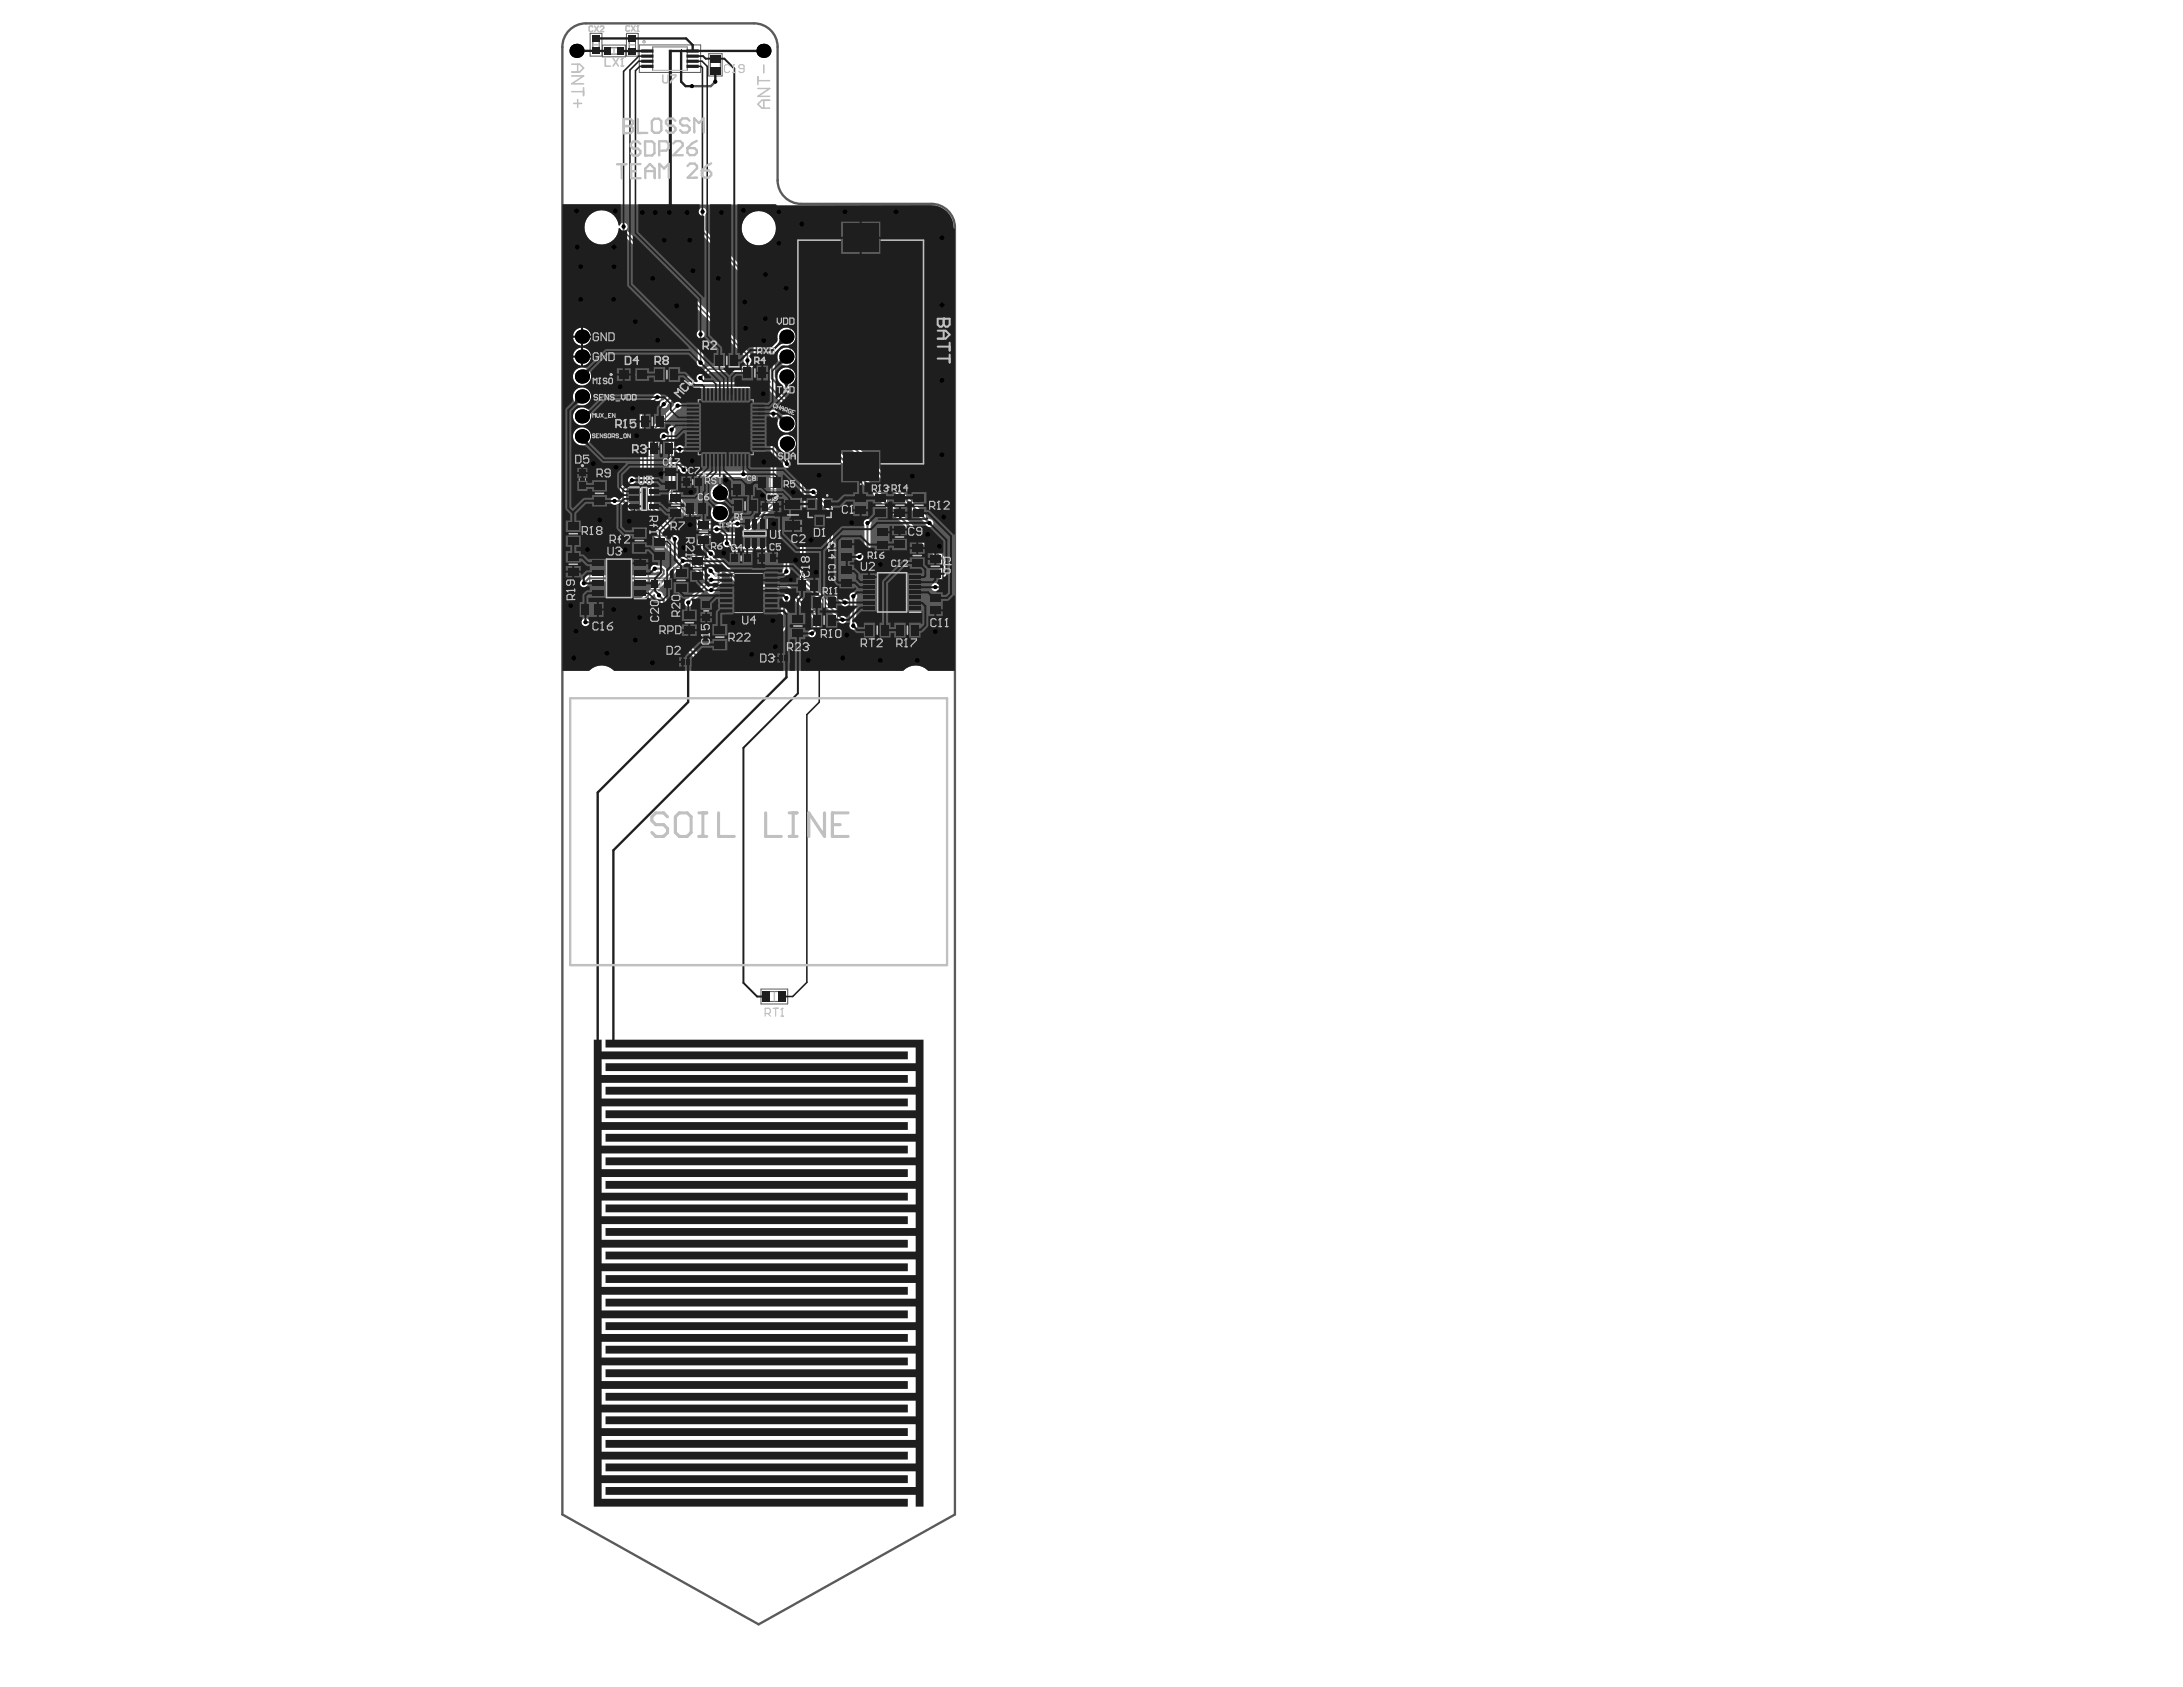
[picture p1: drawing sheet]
<svg xmlns="http://www.w3.org/2000/svg" width="279mm" height="216mm" viewBox="0 0 279 216" stroke-linecap="round" stroke-linejoin="round" font-family="sans-serif">
<g fill="none" stroke="#5a5a5a" stroke-width=".13">
<path d="M75.5 4.3h1.5v2.9h-1.5zM75.9 4.9h.8v1.6h-.8zM77.1 5.8h2.9v1.5h-2.9zM77.8 6.1h1.6v.8h-1.6zM80.2 4.3h1.5v2.9h-1.5zM80.5 4.9h.8v1.6h-.8zM81.8 5.8h7.9v3.5h-7.9zM83.5 6h4.5v3h-4.5zM90.7 6.9h1.7v2.8h-1.7zM90.9 7.3h1.3v2h-1.3zM101.1 27.6h18.1v34.9h-18.1zM102.1 30.7h16.1v28.7h-16.1z"/>
<path d="M73.9 59.9h1.3v2.9h-1.3zM79 47.1h4.1v1.7h-4.1zM80 47.3h2v1.3h-2zM81.8 53h3.4v1.9h-3.4zM82.5 53.3h2v1.3h-2zM83 56.5h3.3v1.9h-3.3zM83.6 56.8h2v1.3h-2zM83.7 47h3.3v1.9h-3.3zM84.4 47.3h2v1.3h-2zM85 59.8h1.7v2.8h-1.7zM87.6 49.4h10.5v10.5h-10.5zM89.4 51.2h7v7h-7z"/>
<path d="M91.3 45.2h3.4v1.9h-3.4zM92 45.5h2v1.3h-2zM94.9 46.8h3.4v1.9h-3.4zM95.6 47.1h2v1.3h-2zM72.4 66.6h1.9v3.4h-1.9zM72.4 70.5h1.9v3.4h-1.9zM72.7 67.3h1.3v2h-1.3zM72.7 71.2h1.3v2h-1.3zM74.1 60.6h.8v1.6h-.8zM74.3 77.2h2.9v1.7h-2.9zM74.7 77.4h2v1.2h-2zM75.5 71.3h7.5v5.5h-7.5z"/>
<path d="M75.8 61.5h1.9v3.3h-1.9zM76.1 62.1h1.3v2h-1.3zM77.3 71.6h3.9v4.9h-3.9zM80.3 62.1h4.3v3.5h-4.3zM80.9 67.5h1.9v3.4h-1.9zM81.2 75.2l-1.3 1.3M81.2 68.2h1.3v2h-1.3zM81.7 62.4h1.6v2.9h-1.6zM82.6 62.4l-.9 .9M83.1 74h2.9v1.5h-2.9zM83.5 68.6h1.9v3.3h-1.9zM83.8 74.3h1.6v.8h-1.6z"/>
<path d="M83.8 69.3h1.3v2h-1.3zM85.2 60.2h1.2v2h-1.2zM85.5 63h1.9v3.3h-1.9zM85.9 63.7h1.2v2h-1.2zM86.2 72.6h1.9v3.4h-1.9zM86.5 73.3h1.3v2h-1.3zM87.2 61h2.9v1.5h-2.9zM87.3 78h1.9v3.4h-1.9zM87.6 78.7h1.3v2h-1.3zM87.7 64.3h2.8v1.7h-2.8zM87.9 61.3h1.6v.8h-1.6zM88.1 64.5h2v1.2h-2z"/>
<path d="M88.3 71.1h1.9v3.4h-1.9zM88.6 71.8h1.3v2h-1.3zM89.1 66.4h1.9v3.4h-1.9zM89.4 67.1h1.3v2h-1.3zM89.6 76.7h1.5v2.9h-1.5zM90 77.4h.8v1.6h-.8zM91.2 79.9h1.9v3.3h-1.9zM91.9 73.1h7.8v5.6h-7.8zM93.4 70.7h2.9v1.5h-2.9zM93.6 73.4h4.4v5h-4.4zM93.7 61.7h2.8v1.7h-2.8zM93.7 63.8h3.3v1.9h-3.3z"/>
<path d="M94.1 71.1h1.6v.8h-1.6zM94.1 62h2v1.2h-2zM94.4 64.1h2v1.3h-2zM94.8 66.2h3.6v4.2h-3.6zM95.1 67.5h2.9v1.6h-2.9zM96.8 60.8h3.4v1.9h-3.4zM97 70.8h2.5v1.3h-2.5zM97.1 67.5l.9 .9M97.4 64.2h2.5v1.3h-2.5zM97.4 71.1h1.6v.8h-1.6zM97.5 61.1h2v1.3h-2zM97.9 64.4h1.6v.8h-1.6z"/>
<path d="M100.4 63.8h2.2v4.2h-2.2zM100.7 64.3h1.6v3.2h-1.6zM101.2 78.4h1.9v3.4h-1.9zM101.5 79.1h1.2v2h-1.2zM102 74h2.9v1.7h-2.9zM102.4 63h5v5.1h-5zM102.4 74.3h2v1.2h-2zM103.4 64.9h3v1.3h-3zM103.8 78.4h3.4v1.9h-3.4zM103.8 76.2h3.4v1.9h-3.4zM104.5 78.7h2v1.3h-2zM104.5 76.5h2v1.3h-2z"/>
<path d="M107.5 69h1.7v2.9h-1.7zM107.5 72.4h1.7v2.8h-1.7zM107.8 69.4h1.2v2h-1.2zM107.8 72.8h1.2v2h-1.2zM109.3 63.1h1.7v2.8h-1.7zM109.5 63.5h1.3v2h-1.3zM110.2 73h7.9v5.6h-7.9zM110.6 79.7h3.4v1.9h-3.4zM111.7 63h1.9v3.3h-1.9zM112 73.3h4.4v5h-4.4zM112 63.7h1.3v2h-1.3zM112.1 67.5h1.7v2.8h-1.7z"/>
<path d="M112.3 67.9h1.2v2h-1.2zM114.2 67h1.9v3.4h-1.9zM114.2 63h1.9v3.3h-1.9zM114.5 79.7h3.3v1.9h-3.3zM114.5 67.7h1.3v2h-1.3zM114.6 63.7h1.2v2h-1.2zM116.4 77.7l-.7 .6M116.4 69.4h2v3.4h-2zM116.7 63h1.9v3.3h-1.9zM116.8 70.1h1.2v2h-1.2zM117 63.7h1.2v2h-1.2zM118.8 70.8h1.9v3.4h-1.9z"/>
<path d="M118.9 75.9h1.7v2.8h-1.7zM119.1 71.5h1.2v2h-1.2zM119.1 76.3h1.2v2h-1.2zM91.5 80.5h1.3v2h-1.3zM111.3 80h2v1.3h-2zM115.1 80h2v1.3h-2zM97.4 126.6h3.4v1.9h-3.4zM98.1 126.9h2v1.3h-2z"/>
</g>
<g fill="none" stroke="#5a5a5a" stroke-width=".2">
<path d="M87.2 84.4h1v.6h-1zM99.8 83.9h1v.6h-1z"/>
<circle cx="82.4" cy="5.3" r=".1"/>
<circle cx="74.5" cy="59.6" r=".1"/>
<circle cx="78.2" cy="47.9" r=".1"/>
<circle cx="90.1" cy="60.6" r=".1"/>
<circle cx="91.6" cy="73.6" r=".1"/>
</g>
<path d="M72.6 4.1a3 3 0 0 1 2.4-1.1h21.5a3 3 0 0 1 3 3v17.1a3 3 0 0 0 3 3h16.7a3 3 0 0 1 3 3v164.7l-25.1 14.1-25.1-14.1v-187.8l.1-.7 .2-.6z" fill="none" stroke="#5a5a5a" stroke-width=".3"/>
<g fill="#5a5a5a">
<path d="M86.9 69.1h.1l1.4 1.4 .1 .6 1.9 2 .1 .2-.1 .1-3.8-3.8z"/>
<path d="M84.2 75.5l3.2-3.2 .6-.3 2.3 2.4-2.2 2.2a.51 .51 0 0 0-.5 .5 .51 .51 0 0 0 .5 .5 .51 .51 0 0 0 .5-.5l1.8-1.7h.1a.53 .53 0 0 0 .4 .6 .53 .53 0 0 0 .6-.5l.8-.8 .1-1.5-.1-.2-1.5-1.5 .1-.1h.1l4.2 4.2h5.3l.3 .3-.1 .1a.5 .5 0 0 0-.5 .3 .5 .5 0 0 0 .1 .6v.2l-.3 .4v2.5l-.2 .1-2.2 .1-4.4 4.3h-3l-4.9-4.9v-2.9a1.07 1.07 0 0 1-.5-.8l-.2-.1-.3-.1z"/>
<path d="M83.7 57.6l1.3-1.3a.49 .49 0 0 0 .5-.4l.1 .1v7.9l4.1 4.1 .3 .1v.1l-.7 .8v1.3h-.2l-.1-.2-5.3-5.4z"/>
<path d="M88.1 76.9l.2-.1 .1 .1-.1 .2z"/>
<path d="M98.8 53.2l.3-.1v.2h-.2z"/>
<path d="M91 75.3l.2-.1 .2 .1-.1 .2z"/>
<path d="M84.7 55.9l.2 .2-.1 .1-.2-.2z"/>
<path d="M90.6 72.9l.2-.2 .1 .1-.2 .2z"/>
<path d="M100.6 72.7h.2v.2h-.3z"/>
<path d="M91.4 67.6h.1v.3l-.1-.1z"/>
<path d="M93.3 69.6l.1 .1-.2 .2-.1-.1z"/>
<path d="M85.8 55.2h.3v.2h-.2z"/>
<path d="M100.5 76.7h.3v.2h-.3z"/>
<path d="M79.4 64l.1-.1 .1-.2 .3 .1 .1 .4-.1 .2-.5-.2z"/>
<path d="M109.1 76.5h.3l-.1 .2h-.2z"/>
<path d="M84 72.6h.2v.3h-.2z"/>
<path d="M104 80.8l.1-.1 .2 .2-.1 .1z"/>
<path d="M74.8 74.4l.1-.1 .2 .2-.1 .1z"/>
<path d="M87.1 71.6l.1-.2 .2 .1-.2 .2z"/>
<path d="M87.2 71.8l.2 .2-.2 .1-.1-.2z"/>
<path d="M75.1 79.5h.2v.3h-.2z"/>
<path d="M78.9 64h.1v.2l-.1 .1z"/>
<path d="M110 71l.2-.1 .2 .2-.1 .1z"/>
<path d="M110.9 67.1h.3v.2h-.3z"/>
<path d="M104.3 63l.1 .1-.1 .2-.1-.1z"/>
<path d="M107.8 76.9l.2-.1 .1 .1-.2 .2z"/>
<path d="M86.5 52l.2 .2-.2 .1-.1-.2z"/>
<path d="M86 68.8l.2-.1h.1l-.2 .3z"/>
<path d="M85 51.5l.1-.1 .2 .2-.1 .1z"/>
<path d="M119.9 75h.2v.3h-.2z"/>
<path d="M107.5 79.1l.2-.1 .1 .1-.2 .2z"/>
<path d="M83.9 50.9l.2 .2-.2 .1-.1-.2z"/>
<path d="M91.2 70.9l.1 .1-.1 .2-.2-.1z"/>
<path d="M109.1 79.7h.2l.1 .2h-.3z"/>
<path d="M86.9 57.7h.3l-.1 .1h-.2z"/>
<path d="M87.8 60.1l.1 .2-.2 .2-.1-.1z"/>
<path d="M94 66.9h.2v.3l-.2-.1z"/>
<path d="M94.8 60.6l.1-.1v.3h-.1z"/>
<path d="M100.7 59.6l.3-.2v.2l-.1 .1z"/>
<path d="M118.6 66.8l.2-.2 .1 .1-.2 .2z"/>
<path d="M80.6 61.5l.2 .2-.1 .1-.2-.2z"/>
<path d="M95.6 45.7h.2v.2h-.3z"/>
<path d="M89.7 48.1l.1-.1 .2 .2-.1 .1z"/>
<path d="M89.6 46h.2v.2h-.3z"/>
<path d="M89.8 27.3h.3l-.1 .2h-.2z"/>
<path d="M89.5 43h.3v.2h-.2z"/>
<path d="M79.7 29.2h.3l-.1 .2h-.2z"/>
<path d="M99.8 43.2l.7 .8h-.4l-.4 .2-.2-.2 .2-.3z"/>
<path d="M72 26.1l47.1 .2a2.97 2.97 0 0 1 3 2.9l.1 .1v56.6h-3.4a2.18 2.18 0 0 0-3.2 0h-37a2.18 2.18 0 0 0-3.2 0h-3.4zM94.9 29.2a2.2 2.2 0 0 0 4.4 0 2.2 2.2 0 0 0-4.4 0zM74.6 41.9v1.1l1-.1a1.16 1.16 0 0 0-1-1zM73.6 42.4l-.3 .6h1.1v-1.1a1.14 1.14 0 0 0-.8 .5zM74.6 43.2v1a1.16 1.16 0 0 0 1-1zM73.3 43.2a1.16 1.16 0 0 0 1.1 1v-1zM74.6 44.5v1h1a1.16 1.16 0 0 0-1-1zM73.6 44.9l-.3 .6h1.1v-1a1.14 1.14 0 0 0-.8 .4zM75.4 27.6a2.19 2.19 0 0 0 .7 3.5 2.19 2.19 0 0 0 3.1-1.9h.1l.1 .2 .2 .4 15.7 15.8v.2a.49 .49 0 0 0 .2 .8v.2l-.1 .1h-4.8l-1 1a.5 .5 0 0 0-.5 .3 .5 .5 0 0 0 .2 .5l-.1 .2h-1.9l-2.4 2.3a.51 .51 0 0 0-.5 .5 .51 .51 0 0 0 .5 .5 .51 .51 0 0 0 .6-.4l2.1-2.1h10.6l22.1 22.1v2.8l-.3 .2a.51 .51 0 0 0-.7 0 .51 .51 0 0 0 0 .7 .51 .51 0 0 0 .7 0 .93 .93 0 0 0 1.1-.7v-3.2l-.2-.3-21-21 .1-.1h.2h1.5l16.8 16.8a.51 .51 0 0 0 .5 .5 .51 .51 0 0 0 .5-.5 .51 .51 0 0 0-.5-.6l-16.9-16.8-.2-.1h-1v-.2a1.16 1.16 0 0 0 .9-1.4 1.16 1.16 0 0 0-1.4-.9 1.16 1.16 0 0 0-.9 1.4l-.1 .1-.2-.2v-3.2l.8-.8 .2-.1a1.2 1.2 0 0 0 1.5-.8 1.2 1.2 0 0 0-.9-1.5 1.35 1.35 0 0 0-1.3 1.7l-1 1.1-.1 .3v3.4l.3 .5-.1 .1-.3-.1h-8.3v-.2l.1-.3 .8-.8h4.8l1.4-1.4 .1-.3v-9.5l-6.9-6.9v-2a.51 .51 0 0 0 0-.8 .51 .51 0 0 0-.7 0 .51 .51 0 0 0-.1 .7v2.2l.1 .3 6.9 6.8v9.1l-.2 .1h-.2l-.1-.1-.1-.6-15.7-15.8a.53 .53 0 0 0-.1-.8 .53 .53 0 0 0-.8 .3l-.1-.1a2.19 2.19 0 0 0-1.5-1.8 2.19 2.19 0 0 0-2.3 .6zM74.6 45.8v1a1.16 1.16 0 0 0 1-1zM73.3 45.8a1.16 1.16 0 0 0 1.1 1v-1zM99.5 45.6a1.17 1.17 0 0 0 2.3 0 1.17 1.17 0 0 0-2.3 0zM89.2 42.5a.49 .49 0 0 0 .1 .6v3a.51 .51 0 0 0 0 .7 .51 .51 0 0 0 .7 0 .51 .51 0 0 0 0-.7v-3a.51 .51 0 0 0 0-.7 .51 .51 0 0 0-.8 .1zM73.3 48.2a1.2 1.2 0 0 0 2.4 0 1.2 1.2 0 0 0-2.4 0zM73.3 50.7a1.2 1.2 0 0 0 2.4 0 1.2 1.2 0 0 0-2.4 0zM73.3 53.3a1.2 1.2 0 0 0 2.4 0 1.2 1.2 0 0 0-2.4 0zM83.7 50.5l-.1 .3-1.6 1.6-.1 .3v12.9h-.1l-1.7-1.7v-1.1l.8-.8a.51 .51 0 0 0 .5-.6 .51 .51 0 0 0-.5-.5 .51 .51 0 0 0-.5 .5l-1 1-.1 1.3h-.4a.51 .51 0 0 0-.6 .1 .51 .51 0 0 0 0 .7 .51 .51 0 0 0 .7 0l.6 .1 7.3 7.2-1.4 1.4-.2-.1a.78 .78 0 0 0-.6-.7h-.6a.51 .51 0 0 0-.7 0 .51 .51 0 0 0 0 .7 .51 .51 0 0 0 .7 .1h.5v.1l-.4 .3-9 .1a1.13 1.13 0 0 1-.8 .5 .51 .51 0 0 0 .1 .9 .51 .51 0 0 0 .7-.4l.3-.3h8.5l.1 .1-4.7 4.7h-4.2a.51 .51 0 0 0-.7 .1 .51 .51 0 0 0 .1 .7 .51 .51 0 0 0 .7 0h4.4l4-4 .1 .1a.5 .5 0 0 0 .5 .6l.3 .3v2.9l5.3 5.3h3.6l4.4-4.3h2.1a1.05 1.05 0 0 0 .8-.7v-2.5l.2-.3v-.5l.2-.4 .1-.1 2.8 2.8v1.2l-.3 .2a.51 .51 0 0 0-.4 .5 .51 .51 0 0 0 .5 .5 .51 .51 0 0 0 .5-.5l.3-.3 .2-.3-.1-1.6-3.9-4-.2-.1h-5.2l-4-4a.51 .51 0 0 0-.6-.4 .51 .51 0 0 0-.4 .6l-.1 .1-.4-.4v-1.4l.4-.4 4.7-.1 4.2-4.2 .1-10.2h.1a1.17 1.17 0 0 0 1.8 .8 1.17 1.17 0 0 0 0-2 1.17 1.17 0 0 0-1.8 .8h-.1v-.7a.51 .51 0 0 0-.1-.7 .51 .51 0 0 0-.7 0 .51 .51 0 0 0 0 .7v11l-3.8 3.8h-2.6v-.1v-.5l.1-.1h1.8a.51 .51 0 0 0 .7-.1 .51 .51 0 0 0-.1-.7 .51 .51 0 0 0-.7 .1h-1l-.1-.2a1.16 1.16 0 0 0 .1-1.7 1.16 1.16 0 0 0-1.7 0 1.16 1.16 0 0 0 0 1.7v.2h-1.3l-3-3.1v-3.1l.1-.1 .4 .2 .3 .3 .3 .2h6.7h.1a.51 .51 0 0 0 .7-.1 .51 .51 0 0 0-.1-.7 .51 .51 0 0 0-.7 0h-6.6l-.2-.2a.5 .5 0 0 0-.3-.5 .5 .5 0 0 0-.6 .2h-.1v-.3l.3-.5 .1-1.2a.51 .51 0 0 0-.1-.7 .51 .51 0 0 0-.7 0 .51 .51 0 0 0 0 .7v1l-.1 .1h-.2v-3.6a.51 .51 0 0 0 0-.7 .51 .51 0 0 0-.7 0 .51 .51 0 0 0 0 .7v.4h-.1a.51 .51 0 0 0-.6-.4 .51 .51 0 0 0-.5 .5l-1 1.1h-.2v-1l3.5-3.5a.51 .51 0 0 0 .5-.5 .51 .51 0 0 0-.5-.5 .51 .51 0 0 0-.5 .5l-3.4 3.4h-.1v-2.5l1.4-1.5a.51 .51 0 0 0 .5-.7 .51 .51 0 0 0-.9-.1zM73.3 55.8a1.2 1.2 0 0 0 2.4 0 1.2 1.2 0 0 0-2.4 0zM99.5 56.8a1.2 1.2 0 0 0 2.4 0 1.2 1.2 0 0 0-2.4 0zM91 63.1a1.17 1.17 0 0 0 2.3 0 1.17 1.17 0 0 0-2.3 0zM110.6 66.7a.49 .49 0 0 0 0 .6v2.8l-.6 .7a.51 .51 0 0 0-.5 .5 .51 .51 0 0 0 .5 .5 .51 .51 0 0 0 .5-.5l.9-.9v-3.1a.51 .51 0 0 0-.1-.8 .51 .51 0 0 0-.7 .2zM92.6 69.3a.51 .51 0 0 0 .4 .7l.6 .6 .2 .1h5.4l1.1 1v1.1a.51 .51 0 0 0 0 .7 .51 .51 0 0 0 .7 0 .51 .51 0 0 0 0-.7v-1.3l-1.5-1.5h-5.5l-.5-.5a.51 .51 0 0 0-.3-.5 .51 .51 0 0 0-.6 .3zM103.7 62.7a.51 .51 0 0 0-.1 .5 .51 .51 0 0 0 .5 .3l1.8 1.8v9.9l.1 .3 1.7 1.6a.51 .51 0 0 0 .5 .5 .51 .51 0 0 0 .5-.5 .51 .51 0 0 0-.5-.5l-1.6-1.5v-10.1l-2-2.1a.51 .51 0 0 0-.4-.4 .51 .51 0 0 0-.5 .2zM100.4 58.9a.51 .51 0 0 0-.2 .6 .51 .51 0 0 0 .5 .4l1.7 1.7v12.7l4.9 5a.51 .51 0 0 0 .5 .5 .51 .51 0 0 0 .6-.5 .51 .51 0 0 0-.5-.5l-4.8-4.7v-12.7l-.1-.2-1.8-1.8a.51 .51 0 0 0-.8-.5zM108.9 75.9a.51 .51 0 0 0-.1 .7v3.2a.51 .51 0 0 0 .1 .7 .51 .51 0 0 0 .7 0 .51 .51 0 0 0 0-.7v-3.2a.51 .51 0 0 0 0-.6 .51 .51 0 0 0-.7-.1z"/>
</g>
<g fill="none" stroke="#5a5a5a" stroke-width=".2">
<path d="M79.8 29v.6l15.9 15.8v.7M89.9 27.1v2.5l6.9 6.9v9.4l-1.3 1.3h-4.7l-1.2 1.2M89.9 27.1h.1M84.1 50.8l-1.8 1.9v13.1l8.4 8.4h.3l-2.9 2.9M84.9 55.8l-1.6 1.7v7.4l5.5 5.4v.6l2.2 2.2M86 55v8.8l3.9 3.9h1.8M86.7 51.9l-3.9 3.9v9.7l3.6 3.5M87 57.5v1.4l-.4 .4v4.5l3.3 3.2h4.5M89.7 42.8v3.6M89.7 46.4h.1M99 53v11.4l-4.1 4.1h-4.6l-.7 .7v1.7l2.4 2.3v1.3l-1 1M100.7 59.4l2.1 2v12.8l5 5.1"/>
<path d="M87.5 60.1h.1M87.5 60.1l.6 .6h7M93 69.5l.8 .8h5.6l1.3 1.3v1.5M104.1 63l2.2 2.1v10.1l1.9 1.9"/>
</g>
<g fill="none" stroke="#5a5a5a" stroke-width=".25">
<path d="M84.9 51.7h.1M85 51.7l2.4-2.4h10.9l22.4 22.3v3.2l-.4 .3h-.6M100.7 43.1l-1.9 1.9v3.4l1.4 1.5h1.7l17.1 17M78.7 64.1h1M79.7 64.1l7.7 7.7-7.9 7.8h-4.6M80.9 61.5l-1.2 1.1v1.5M83.8 72.8h.9l.2 .2v.5l-.5 .5h-9l-.7 .7M84.3 76.2l.7 .6-.1 2.9 5.2 5.1h3.3l4.3-4.3h2.3l.4-.3v-2.7l.3-.3v-.7M84.9 77.8h.1M91 70.9l4.3 4.3h5.4l3.8 3.8v1.5l-.6 .6M104.1 63h.1M109.2 76.3v3.8"/>
<path d="M109.2 76.3h.1M111 66.9v3.3l-1 1.1M109.2 80.1h.1"/>
</g>
<path d="M91.6 10.5l-.6 .5h-2.4" fill="none" stroke="#5a5a5a" stroke-width=".3"/>
<g fill="#000">
<circle cx="73.8" cy="6.5" r=".9"/>
<circle cx="88.6" cy="11" r=".25"/>
<circle cx="91.6" cy="10.5" r=".25"/>
<circle cx="97.7" cy="6.5" r=".9"/>
<circle cx="73.8" cy="27" r=".3"/>
<circle cx="73.9" cy="31.6" r=".3"/>
<circle cx="74.3" cy="38.3" r=".3"/>
<circle cx="74.3" cy="34.1" r=".3"/>
<circle cx="78.6" cy="38.3" r=".3"/>
<circle cx="78.6" cy="31.6" r=".3"/>
<circle cx="78.6" cy="34.1" r=".3"/>
<circle cx="78.8" cy="27" r=".3"/>
<circle cx="79.8" cy="29" r=".25"/>
<circle cx="82.2" cy="27.2" r=".3"/>
<circle cx="83.6" cy="35.6" r=".3"/>
<circle cx="83.9" cy="27.2" r=".3"/>
<circle cx="85" cy="30.7" r=".3"/>
<circle cx="85.7" cy="27.2" r=".3"/>
<circle cx="86.6" cy="39.1" r=".3"/>
<circle cx="87.9" cy="27.2" r=".3"/>
<circle cx="88.3" cy="30.7" r=".3"/>
<circle cx="88.7" cy="34.6" r=".3"/>
<circle cx="89.9" cy="27.1" r=".25"/>
<circle cx="91.9" cy="35.6" r=".3"/>
<circle cx="92.3" cy="27.2" r=".3"/>
<circle cx="95.1" cy="26.9" r=".3"/>
<circle cx="95.3" cy="38.6" r=".3"/>
<circle cx="98" cy="35.1" r=".3"/>
<circle cx="99.7" cy="27.1" r=".3"/>
<circle cx="99.7" cy="31.1" r=".3"/>
<circle cx="100.6" cy="36.9" r=".3"/>
<circle cx="102.6" cy="28.7" r=".3"/>
<circle cx="108.2" cy="27.1" r=".3"/>
<circle cx="114.7" cy="27.1" r=".3"/>
<circle cx="120.6" cy="39" r=".3"/>
<circle cx="120.6" cy="30.4" r=".3"/>
<circle cx="74.5" cy="55.8" r=".9"/>
<circle cx="74.5" cy="50.7" r=".9"/>
<circle cx="74.5" cy="53.3" r=".9"/>
<circle cx="74.5" cy="48.2" r=".9"/>
<circle cx="74.5" cy="45.6" r=".9"/>
<circle cx="74.5" cy="43.1" r=".9"/>
<circle cx="75.9" cy="59.3" r=".3"/>
<circle cx="78.8" cy="59.8" r=".3"/>
<circle cx="79.4" cy="49.5" r=".3"/>
<circle cx="81" cy="52.3" r=".3"/>
<circle cx="81.3" cy="41.2" r=".3"/>
<circle cx="81.5" cy="55.7" r=".3"/>
<circle cx="84.1" cy="50.8" r=".25"/>
<circle cx="84.2" cy="43.5" r=".3"/>
<circle cx="84.9" cy="51.7" r=".25"/>
<circle cx="85" cy="55.8" r=".25"/>
<circle cx="86" cy="55" r=".25"/>
<circle cx="86.7" cy="51.9" r=".25"/>
<circle cx="87" cy="57.5" r=".25"/>
<circle cx="88.6" cy="59" r=".3"/>
<circle cx="89.6" cy="48.4" r=".25"/>
<circle cx="89.7" cy="42.8" r=".25"/>
<circle cx="89.7" cy="46.4" r=".25"/>
<circle cx="95.4" cy="42" r=".3"/>
<circle cx="95.7" cy="46.1" r=".25"/>
<circle cx="97.7" cy="50.4" r=".3"/>
<circle cx="97.8" cy="59.1" r=".3"/>
<circle cx="97.8" cy="43.6" r=".3"/>
<circle cx="97.9" cy="40.8" r=".3"/>
<circle cx="99" cy="52.9" r=".25"/>
<circle cx="100.7" cy="54.2" r=".9"/>
<circle cx="100.7" cy="45.6" r=".9"/>
<circle cx="100.7" cy="48.2" r=".9"/>
<circle cx="100.7" cy="43.1" r=".9"/>
<circle cx="100.7" cy="59.4" r=".25"/>
<circle cx="100.7" cy="56.8" r=".9"/>
<circle cx="120.6" cy="58.2" r=".3"/>
<circle cx="120.6" cy="48.7" r=".3"/>
<circle cx="73" cy="77.5" r=".3"/>
<circle cx="74.7" cy="74.7" r=".25"/>
<circle cx="74.9" cy="79.6" r=".25"/>
<circle cx="75.2" cy="70.3" r=".3"/>
<circle cx="76.8" cy="66.6" r=".3"/>
<circle cx="78.6" cy="78" r=".3"/>
<circle cx="78.7" cy="64.1" r=".25"/>
<circle cx="80" cy="70.4" r=".3"/>
<circle cx="80.5" cy="66.7" r=".3"/>
<circle cx="80.9" cy="61.5" r=".25"/>
<circle cx="81.9" cy="79" r=".3"/>
<circle cx="83.8" cy="72.8" r=".25"/>
<circle cx="84.3" cy="76.2" r=".25"/>
<circle cx="84.6" cy="60.6" r=".3"/>
<circle cx="86.4" cy="69" r=".25"/>
<circle cx="87.4" cy="71.8" r=".25"/>
<circle cx="87.5" cy="60.1" r=".25"/>
<circle cx="87.5" cy="70.1" r=".3"/>
<circle cx="88.1" cy="77.1" r=".25"/>
<circle cx="88.3" cy="67.2" r=".3"/>
<circle cx="88.4" cy="63" r=".3"/>
<circle cx="91" cy="73.1" r=".25"/>
<circle cx="91" cy="70.9" r=".25"/>
<circle cx="91" cy="75.5" r=".25"/>
<circle cx="91" cy="74.2" r=".25"/>
<circle cx="91.7" cy="67.7" r=".25"/>
<circle cx="92.1" cy="63.1" r=".9"/>
<circle cx="92.1" cy="65.7" r=".9"/>
<circle cx="92.6" cy="70.8" r=".3"/>
<circle cx="92.9" cy="61.5" r=".3"/>
<circle cx="93" cy="69.5" r=".25"/>
<circle cx="93.8" cy="79.7" r=".3"/>
<circle cx="94.4" cy="67" r=".25"/>
<circle cx="95.1" cy="60.7" r=".25"/>
<circle cx="97.6" cy="63.4" r=".3"/>
<circle cx="98.9" cy="79.4" r=".3"/>
<circle cx="99" cy="67" r=".3"/>
<circle cx="100.7" cy="73.1" r=".25"/>
<circle cx="100.7" cy="76.5" r=".25"/>
<circle cx="101.2" cy="74.2" r=".25"/>
<circle cx="101.5" cy="63" r=".3"/>
<circle cx="101.8" cy="71.7" r=".3"/>
<circle cx="103.8" cy="69.1" r=".3"/>
<circle cx="104.1" cy="63" r=".25"/>
<circle cx="104.4" cy="73.2" r=".3"/>
<circle cx="104.8" cy="60.8" r=".3"/>
<circle cx="107.8" cy="79.3" r=".25"/>
<circle cx="108.2" cy="77.1" r=".25"/>
<circle cx="109" cy="66.9" r=".3"/>
<circle cx="109.2" cy="76.3" r=".25"/>
<circle cx="110" cy="71.3" r=".25"/>
<circle cx="111" cy="66.9" r=".25"/>
<circle cx="112.7" cy="72.2" r=".3"/>
<circle cx="116.8" cy="60.9" r=".3"/>
<circle cx="118.7" cy="68.4" r=".3"/>
<circle cx="119" cy="66.9" r=".25"/>
<circle cx="119.7" cy="75.1" r=".25"/>
<circle cx="120.2" cy="69.9" r=".3"/>
<circle cx="120.8" cy="66.2" r=".3"/>
<circle cx="73.4" cy="84.2" r=".3"/>
<circle cx="73.7" cy="80.8" r=".3"/>
<circle cx="77.7" cy="83.6" r=".3"/>
<circle cx="81.3" cy="81.9" r=".3"/>
<circle cx="83.5" cy="84.8" r=".3"/>
<circle cx="96.2" cy="83.7" r=".3"/>
<circle cx="99.2" cy="82.8" r=".3"/>
<circle cx="103.4" cy="84.5" r=".3"/>
<circle cx="103.9" cy="81.1" r=".25"/>
<circle cx="107.9" cy="84.2" r=".3"/>
<circle cx="108.4" cy="81.3" r=".3"/>
<circle cx="109.2" cy="80.1" r=".25"/>
<circle cx="112.7" cy="84.5" r=".3"/>
<circle cx="117.4" cy="84.5" r=".3"/>
<circle cx="119.7" cy="80.8" r=".3"/>
</g>
<g fill="#1e1e1e">
<path d="M105.6 70.5l1-1 .2 .1v5l.4 .3 .2 .1v.3h1.9l.2-.1 .1 .1v.1l-.4 .4a.5 .5 0 0 0-.4 .8l-.1 .1h-.2a.48 .48 0 0 0-.7 0h-.6v-.5h-1.5l-.1-.1z"/>
<path d="M120.1 74.2h.6v-.4h.2l.3-.2h.1v2.3l-.2 .2h-.4v-.3h-.8l-.1-.2a.51 .51 0 0 0 .4-.4 .51 .51 0 0 0-.3-.5v-.2z"/>
<path d="M101.2 81.8h.5v4.1h-.6v-4z"/>
<path d="M90.9 26.1h2.7v19.1h-.4v1.9h1.5v-.6l.4-.1 .2 .1v.3h-.4v.6h-.9l-.6 .6-.8-.8v-.1h.2v-1.9h-.4v-.6l-.1-.3-1.4-1.4z"/>
<path d="M81 30.2h.1l8.2 8.1v4.1a.51 .51 0 0 0 0 .7 .51 .51 0 0 0 .7 0l.2 .1 1.5 1.5v.5h-.4v1.3h-.1l-10.2-10.2z"/>
<path d="M85.6 6.4h.4v19.7h3.5v.7a.51 .51 0 0 0 0 .6 .51 .51 0 0 0 .5 .2l.2 .1v10.3h-.2l-8.3-8.3v-3.6h3.9z"/>
<path d="M86.5 66.3h.9v-.2h.8v-1h.2v1h1.3v.3h-.6v1.5h1.9v-1.5h-.6v-.3h.2v-1.4h.2l.1 .1 .1 .3a1.19 1.19 0 0 0 .9 1.7 1.19 1.19 0 0 0 1.4-1.2 1.19 1.19 0 0 0-1.5-1.1l-.3-.1-.4-.4 .2-.1a1.82 1.82 0 0 0 1.3 .4l.3 .1 .5 .5 .3 .1v.7h.3l.1 .1-.7 .8v1.4l-.2 .1-.7-.7h-.4a.53 .53 0 0 0-.8 0 .53 .53 0 0 0 .1 .8 .53 .53 0 0 0 .8-.1l.5 .5v.6a.53 .53 0 0 0-.1 .7 .53 .53 0 0 0 .7 .1l.4 .3v.4h-.3v1.2h-.1l-.6-.4-1.4-.1v-.1a.51 .51 0 0 0 .2-.6 .51 .51 0 0 0-.5-.4l-.4-.4v-.1h.4v-1.5h-1.9v1.5h.6v.4l.8 .8 .2 .3v.1h-.5v-.3h-1.9v.3h-.6a.5 .5 0 0 0-.7 .1l-.2-.1v-2.1a.51 .51 0 0 0-.3-.8 .51 .51 0 0 0-.6 .5l-.2 .1-.3-.2v-.3h-.6v-.5z"/>
<path d="M77.5 133.1h40.7v59.7h-1v-1.5h-39.7v-1h39.7v-2h-39.7v-1h39.7v-2h-39.7v-1h39.7v-2h-39.7v-1h39.7v-2h-39.7v-1h39.7v-2.1h-39.7v-1h39.7v-2h-39.7v-1h39.7v-2h-39.7v-1h39.7v-2h-39.7v-1h39.7v-2h-39.7v-1h39.7v-2h-39.7v-1h39.7v-2h-39.7v-1h39.7v-2h-39.7v-1.1h39.7v-2h-39.7v-1h39.7v-2h-39.7v-1h39.7v-2h-39.7v-1h39.7v-2h-39.7v-1h39.7v-2h-39.7v-1h39.7v-2h-39.7v-1h39.7v-2h-39.7z"/>
<path d="M76 133.1h1v1.5h39.2v1h-39.2v2h39.2v1h-39.2v2h39.2v1h-39.2v2h39.2v1h-39.2v2h39.2v1h-39.2v2h39.2v1h-39.2v2h39.2v1h-39.2v2.1h39.2v1h-39.2v2h39.2v1h-39.2v2h39.2v1h-39.2v2h39.2v1h-39.2v2h39.2v1h-39.2v2h39.2v1h-39.2v2h39.2v1h-39.2v2h39.2v1.1h-39.2v2h39.2v1h-39.2v2h39.2v1h-39.2v2h39.2v1h-39.2v2h39.2v1h-39.2v2h39.2v1h-40.2z"/>
<path d="M88 78.2h.2v.1h-.2z"/>
<path d="M87.9 77.3h.3v.2h-.2z"/>
<path d="M87 75.7h.3l-.1 .1h-.2z"/>
<path d="M91.3 74.1h.1v.2l-.2 .1z"/>
<path d="M88.5 76.1h.1v.3h-.1z"/>
<path d="M92.1 75.4h.1v.3l-.1-.1z"/>
<path d="M99.6 53.2l.1-.1 .4 .2h.5l-.8 .8v-.5z"/>
<path d="M98.6 52.8h.2v.3l-.2-.1z"/>
<path d="M99.2 52.8h.2v.2l-.2 .1z"/>
<path d="M91.2 75.4h.2v.2l-.2 .1z"/>
<path d="M92.1 73.5h.1v.2h-.1z"/>
<path d="M85.2 55.7h.1v.2l-.1 .1z"/>
<path d="M91.2 73.1l.1 .2-.1 .1-.2-.1z"/>
<path d="M99.5 73.5h.1v.2h-.1z"/>
<path d="M100.4 73.2l.2 .2-.1 .1-.2-.2z"/>
<path d="M91.9 67.6h.2v.2l-.2 .1z"/>
<path d="M92.9 69.2h.2l.1 .1h-.3z"/>
<path d="M86 54.7l.2-.1 .1 .2-.1 .1z"/>
<path d="M99.5 76.1h.1v.2l-.1 .1z"/>
<path d="M82.7 74.5h.1v.3h-.1z"/>
<path d="M82.5 70h.1v.3h-.1z"/>
<path d="M84.5 71.7h.2v.1h-.2z"/>
<path d="M83.6 70.8l.2-.1h.1l-.2 .2z"/>
<path d="M83.3 74.5h.1v.3h-.1z"/>
<path d="M83.7 75.2h.3v.1h-.3z"/>
<path d="M83.7 74.1h.3v.2h-.3z"/>
<path d="M100.4 76.2l.2 .1-.2 .2-.1-.1z"/>
<path d="M84 76l.2-.2 .2 .1-.3 .2z"/>
<path d="M87.2 6.4v.1z"/>
<path d="M95.7 62l.2 .2-.2 .2-.2-.3z"/>
<path d="M109.2 76.1l.2-.1 .2 .1-.1 .2z"/>
<path d="M83.5 72.8l.3 .2-.2 .1-.2-.2z"/>
<path d="M103.6 80.9h.1v.3h-.1z"/>
<path d="M74.6 74.3h.2l.1 .2h-.3z"/>
<path d="M74.9 74.5h.2v.3h-.2z"/>
<path d="M87.6 71.6h.2v.3h-.2z"/>
<path d="M74.8 79.3h.3v.1h-.3z"/>
<path d="M78.3 64h.2v.3l-.2-.1z"/>
<path d="M109.6 71.1h.2v.3h-.2z"/>
<path d="M111.1 66.7l.2-.1 .1 .2-.1 .2z"/>
<path d="M103.7 62.9l.2-.1v.3h-.2z"/>
<path d="M107.8 77h.2v.3l-.2-.1z"/>
<path d="M108.4 77h.1v.2l-.1 .1z"/>
<path d="M86.9 51.8h.2v.2l-.2 .1z"/>
<path d="M86.2 69.2h.3v.2h-.3z"/>
<path d="M84.7 51.8l.2 .2-.1 .1-.2-.2z"/>
<path d="M119.3 75h.2v.3h-.2z"/>
<path d="M107.5 79.2h.1v.3l-.1-.1z"/>
<path d="M108 79.2h.2v.2l-.2 .1z"/>
<path d="M83.8 50.7h.1v.3l-.1-.1z"/>
<path d="M84.3 50.7h.2v.2l-.2 .1z"/>
<path d="M90.8 70.5l.1 .1-.2 .3-.1-.2z"/>
<path d="M109.2 80.3l.3-.2 .1 .2-.2 .1z"/>
<path d="M86.6 57.4l.2-.1v.3h-.2z"/>
<path d="M87.2 57.3l.2 .1v.2h-.2z"/>
<path d="M87.3 59.8l.2 .1-.2 .2-.1-.2z"/>
<path d="M94.6 66.9h.2v.2l-.2 .1z"/>
<path d="M95.3 60.5l.2 .1v.2h-.2z"/>
<path d="M95 60.3h.2l.1 .2h-.3z"/>
<path d="M100.4 59.2l.1-.2 .2 .1-.2 .2z"/>
<path d="M100.6 59h.2l.1 .2h-.3z"/>
<path d="M118.6 66.8h.2l-.1 .3-.1-.1z"/>
<path d="M119.2 67l.1 .1-.2 .2-.1-.1z"/>
<path d="M81.1 61.3h.1v.3h-.1z"/>
<path d="M95.5 46.3h.3v.2h-.2z"/>
<path d="M89.7 48.6l.2-.2 .1 .2-.2 .1z"/>
<path d="M100.8 74.1h.2v.3l-.2-.1z"/>
<path d="M89.9 46.4l.1 .2-.1 .2-.2-.1z"/>
<path d="M89.5 46.1l.1 .1-.2 .2-.1-.2z"/>
<path d="M89.8 26.7h.2l.1 .2h-.3z"/>
<path d="M89.6 42.4h.2v.2h-.3z"/>
<path d="M79.7 28.6h.2l.1 .2h-.3z"/>
<path d="M92 61.7h.2l.1 .3 .4 .4h-1.1l.3-.4z"/>
<path d="M92.3 64l.7-.8v.5l.2 .4-.1 .1-.4-.2z"/>
<path d="M99.8 45.8l.7 .7h-.4l-.4 .2-.1-.1 .2-.4z"/>
<path d="M100.1 48.9h1.1l-.3 .4-.1 .3h-.2l-.2-.3z"/>
<path d="M91.1 64.6l.2-.1 .3 .2 .5 .1-.9 .6 .1-.4z"/>
<path d="M73.6 50.9l.8 .7h-.5l-.3 .2-.2-.1 .2-.4z"/>
<path d="M74.9 52.5l.4 .1 .4-.1v.1l-.3 .9z"/>
<path d="M74.4 56.7l.9-.5v.4l.1 .3-.1 .1-.4-.2z"/>
<path d="M100.2 57.5h1.1l-.4 .3-.1 .4h-.2l-.1-.4z"/>
<path d="M99.8 43.2l.7 .8h-.4l-.4 .2-.2-.2 .2-.3z"/>
<path d="M74.6 47.3h.5l.3-.2 .2 .1-.2 .4v.5z"/>
<path d="M109.1 74.4h.1v.3h-.1z"/>
<path d="M107.6 74.4h.1v.3h-.1z"/>
<path d="M102.8 80.9h.1v.3h-.1z"/>
<path d="M102 81.5h.3l-.1 .2h-.2z"/>
<path d="M90 69.5h.2v.2h-.2z"/>
<path d="M117.6 80.5h.1v.2h-.1z"/>
<path d="M104.8 76.5l.1-.1 .2 .2-.1 .1z"/>
<path d="M104.4 77.9h.3l-.1 .1h-.2z"/>
<path d="M118.3 65.5l.1 .1v.2h-.1z"/>
<path d="M96.9 61.6h.2v.3h-.2z"/>
<path d="M97.5 62.5h.3z"/>
<path d="M97.5 127.4h.2v.3h-.2z"/>
<path d="M114.6 80.5h.1v.3h-.1z"/>
<path d="M120.4 73.3h.1v.3h-.1z"/>
<path d="M119.6 73.9h.2v.1h-.2z"/>
<path d="M102 78.6h.2l.1 .1h-.3z"/>
<path d="M94.5 46h.1v.3h-.1z"/>
<path d="M93.9 45.3h.2v.1h-.3z"/>
<path d="M74.8 77.2h.3v.1h-.3z"/>
<path d="M74.8 78.7h.3v.1h-.3z"/>
<path d="M100.5 83.7h.3v.2h-.3z"/>
<path d="M100.5 84.6h.3v.1h-.3z"/>
<path d="M109.1 71.1h.1v.3h-.1z"/>
<path d="M108.2 71.7h.3v.1h-.2z"/>
<path d="M109.1 73h.1v.2h-.1z"/>
<path d="M108.3 72.4h.2v.1h-.3z"/>
<path d="M113.6 69.6h.1v.2h-.1z"/>
<path d="M112.1 69.6h.1v.2h-.1z"/>
<path d="M114.3 69.6h.1v.2h-.1z"/>
<path d="M117.9 73.7h.1v.3h-.1z"/>
<path d="M110.4 75.7h.1v.2h-.1z"/>
<path d="M110.4 75h.1v.3h-.1z"/>
<path d="M110.4 74.4h.1v.2h-.1z"/>
<path d="M117.9 74.4h.1v.2h-.1z"/>
<path d="M117.9 75.7h.1v.2h-.1z"/>
<path d="M113.2 79.8h.2v.1h-.3z"/>
<path d="M113.7 80.5h.1v.3h-.1z"/>
<path d="M110.7 80.5h.1v.3h-.1z"/>
<path d="M83.8 47.8h.1v.3h-.1z"/>
<path d="M74.9 62.1h.1v.2h-.1z"/>
<path d="M75.9 62.1h.1v.2h-.1z"/>
<path d="M77.4 64h.1v.2l-.1 .1z"/>
<path d="M75.9 64h.1v.2h-.1z"/>
<path d="M73.2 66.8h.3v.1h-.3z"/>
<path d="M73.2 69.7h.3v.1h-.3z"/>
<path d="M73.2 70.7h.3v.1h-.3z"/>
<path d="M74.1 71.2h.1v.3h-.1z"/>
<path d="M75.6 75.8h.1v.3h-.1z"/>
<path d="M82.7 75.8h.1v.2h-.1z"/>
<path d="M82.7 73.3h.1v.2h-.1z"/>
<path d="M75.6 72l.1-.1v.3h-.1z"/>
<path d="M75.6 73.3l.1-.1v.3h-.1z"/>
<path d="M75.6 74.5h.1v.3h-.1z"/>
<path d="M85.3 74.2h.2v.1h-.2z"/>
<path d="M85.3 75.2h.2v.1h-.2z"/>
<path d="M81 68.1h.1v.2h-.1z"/>
<path d="M84.3 68.7h.2v.1h-.2z"/>
<path d="M85.1 69.2h.1v.2h-.1z"/>
<path d="M82.8 47.8h.1v.3h-.1z"/>
<path d="M84.3 62.7l.1 .1v.2h-.1z"/>
<path d="M80.5 63.7h.1v.3l-.1-.1z"/>
<path d="M84.3 64.7h.1v.2h-.1z"/>
<path d="M85 61.8h.1v.3l-.1-.1z"/>
<path d="M85.5 62.5h.2v.1h-.2z"/>
<path d="M85.7 65.5h.1v.2h-.1z"/>
<path d="M86 66.1h.2v.1h-.2z"/>
<path d="M90 71.7h.1v.3h-.1z"/>
<path d="M88.5 71.6h.1v.3h-.1z"/>
<path d="M102.5 74.1h.3v.1h-.3z"/>
<path d="M102.5 75.6h.3v.1h-.3z"/>
<path d="M102 74.8h.2v.2h-.2z"/>
<path d="M104.4 78.6h.2l.1 .1h-.3z"/>
<path d="M99.5 74.8h.1v.2h-.1z"/>
<path d="M99.5 78h.1v.3h-.1z"/>
<path d="M95.5 70.9h.3v.1h-.3z"/>
<path d="M94 70.9h.2v.1h-.3z"/>
<path d="M96.4 70.1h.3v.2h-.2z"/>
<path d="M95.5 70.1h.3v.2h-.3z"/>
<path d="M97.4 66.3h.3v.1h-.3z"/>
<path d="M102.4 64.3l.1 .1v.3h-.1z"/>
<path d="M100.9 63.9h.2v.1h-.2z"/>
<path d="M95.9 63.9h.2v.1h-.2z"/>
<path d="M96.2 65.4h.2v.1h-.2z"/>
<path d="M103.4 64.4l.1-.1v.4h-.1z"/>
<path d="M118.9 76.1l.2-.1h.1l-.2 .2z"/>
<path d="M120.4 76.4h.1v.2l-.1 .1z"/>
<path d="M116.6 71.9h.1v.3h-.1z"/>
<path d="M117.9 72.5l.2-.2 .1 .1-.2 .2z"/>
<path d="M112 65.9l.1 .2-.1 .1-.1-.2z"/>
<path d="M85.5 58.1h.2v.1h-.2z"/>
<path d="M86.1 57.4h.1v.2h-.1z"/>
<path d="M95.2 66.9h.1v.2h-.1z"/>
<path d="M96.2 61.9l.1-.1 .2 .2-.1 .2z"/>
<path d="M95.3 61.9l.2-.1v.1l-.1 .2z"/>
<path d="M95.9 63.3h.2v.1h-.2z"/>
<path d="M89.4 61.1h.2v.1h-.2z"/>
<path d="M89.4 62.2h.2v.1h-.2z"/>
<path d="M87.2 63.6h.1v.2h-.1z"/>
<path d="M80.5 62.8h.1v.2h-.1z"/>
<path d="M99.3 61h.2v.1h-.2z"/>
<path d="M110.4 77h.1v.3l-.1-.1z"/>
<path d="M106.9 77h.1v.2l-.1 .1z"/>
<path d="M93.8 64.5h.1v.2h-.1z"/>
<path d="M86.8 47.8h.1v.2h-.1z"/>
<path d="M87 72.7h.3v.1h-.3z"/>
<path d="M117.9 75h.1v.3h-.1z"/>
<path d="M84.3 53.1h.3v.1h-.3z"/>
<path d="M84.9 53.8h.1v.2h-.1z"/>
<path d="M106.9 79.2h.1v.2l-.1 .1z"/>
<path d="M110.4 77.6h.1v.3h-.1z"/>
<path d="M92.1 74.1h.1v.2h-.1z"/>
<path d="M89.9 65.8h.3l-.1 .1h-.2z"/>
<path d="M89.9 64.3h.2l.1 .1h-.3z"/>
<path d="M89.9 66.6h.2l.1 .1h-.3z"/>
<path d="M113.4 63.5h.1v.4h-.1z"/>
<path d="M111.8 63.5h.2v.4h-.2z"/>
<path d="M115.9 63.5h.2v.4h-.2z"/>
<path d="M114.3 63.5h.2v.4h-.2z"/>
<path d="M116.7 63.5h.2v.4h-.2z"/>
<path d="M110 63.1h.4v.1h-.5z"/>
<path d="M110.9 63.5h.1v.4h-.1z"/>
<path d="M109.3 63.5h.2v.4h-.2z"/>
<path d="M106.3 64.3h.2v.4h-.2z"/>
<path d="M109.9 61.5h.5v.1h-.4z"/>
<path d="M90 49.6h.2v.1h-.2z"/>
<path d="M87.8 57.4l.1-.1v.3h-.1z"/>
<path d="M95.1 47.6h.1v.2h-.1z"/>
<path d="M95.6 46.9h.2v.1h-.2z"/>
<path d="M92 46.8h.2v.1h-.2z"/>
<path d="M92 45.3h.2v.1h-.2z"/>
<path d="M100.6 127.4h.1v.2h-.1z"/>
<path d="M99.5 74.1h.1v.2h-.1z"/>
<path d="M92.5 60.7l.1-.1 .9 .9 .1 1h.7v.1h.1v.9h1.2v2.1h-.5v-1.8h-1.4v.2h-.2l-.2-.3a1.62 1.62 0 0 0-.7-1.8zM93.6 62.7v.8h.6v-.8z"/>
<path d="M96.6 62.4h.2v.3h.6l.6 .6h2.1l.1 .1-.1 .2h-1.1l-.3 .5h-.6v.7h-.1v.2h-.7v.6l.1 .1-.2 .3v.2h-.5v1.7h1.4v-1.6l1.5 .1v2.2l2.1 2.1 .2 .1h2.9v3.1h-.4v1.9h.4v.3l-.1 .1h-.9v1.9h.3v.3h-.3v1.9h1.5v-1.9h-.4v-.3h.4v-1.4l.3-.3 .1 .1v1.6h1.5v-.6h.6a.48 .48 0 0 0 .7 0h1.2v.1l-1.3 1.3h-.2a.48 .48 0 0 0-.7 0h-.3v-.5h-1.5v1.9h1.5v-.6h.4a.49 .49 0 0 0 .6 0h.5l.1 .1a.5 .5 0 0 0 .4 .8l.4 .4h1v.6h1.4v-1.9h-1.4v.6h-.7l-.2-.3a.52 .52 0 0 0-.6-.4l-.1-.1 1.2-1.2h2v-4.3h-1v-.1h-.1v-.5h-1l-.5-.6-.3-.1v-.5h-.5v-.2h.5v-.3h.4a.51 .51 0 0 0 .7-.1 .51 .51 0 0 0 0-.7 .51 .51 0 0 0-.7 0h-.4v-1.1h-.9v-.3h.9v-.5h.7l1.1 1.1h.9v.3h1.9v-.3h.3v.3h1.9v-1.5h-1.9v.4h-.3v-1.1h-1v-.2h1v-.6l.1-.1h.2v.3h1.9v-.3h2.5l.3 .2 1.8 1.8v1.4v.1h-.9v1.5h.9v.1v.3h-1.9l-.4-.5v-.9h-2v.4h-.7l-.3 .1-2.5 2.5v5.4h-.3v1.9h1.4v-.6h.5v.6h1.4v-1.9h-1.4v.6h-.5v-.6h-.3v-5.1l2.2-2.2h.5v.4h1.4l.2 .2v.4h-1.9v4.9h1.9v1.5h-.2v-.1h-1.4v1.9h1.4v-.6l.3-.1 .7-.7v-1.4h.8v-.7h.1v-.1h1v-1.1h.5a1.37 1.37 0 0 0 .9-.7l.1 .1v9.6h-3.4a2.18 2.18 0 0 0-3.2 0h-13.1v-4.1h.6v-.3h.5a.51 .51 0 0 0 .7-.1 .51 .51 0 0 0 0-.7 .51 .51 0 0 0-.7 0h-.5v-.4h-1.9l-.1-.3 .1-.1h1.9v-1.5h-.6v-1.4l.5-.5v-.7h1.1v-1.9h-1.1l-.1-.5-1.3-1.3h-2v-.5h-.7v-.1h-.1v-.8h-.6l-.1-.5v-1.5h-3v1.7h.1v.3h-.2v1.4h-.3v-1.4h-.3v-.7l-.3-.3v-2.1l.6-.2h.4v.5h1.4v-1.9l.2-.3h.3v-1.9h-.6v-.3h.2zM97.3 64.1v.6h.5v-.6zM115.3 67.9v.6h.8v-.6zM114.2 67.9v.6h.8v-.6zM117.5 69.4v.6h.9v-.6zM116.4 69.4v.6h.9v-.6zM117.5 70.3v.6h.9v-.6zM116.4 70.3v.6h.9v-.6zM99.1 70.7v.6h.5v-.6zM118.7 70.8v.6h.9v-.6zM118.7 71.6v.7h.9v-.7zM111.4 73.4v.3h.8v-.3zM119.8 78.2v.6h.9v-.6z"/>
<path d="M72 26.1h7.4v2.6l-.1 .2-.1-.1v-.1a2.2 2.2 0 0 0-3.5-1.4 2.2 2.2 0 0 0 .2 3.7 2.2 2.2 0 0 0 3.3-1.8h.1l.1 .1a.51 .51 0 0 0 .7 .1l.2 .1v7.1l7.9 7.9-.1 .2h-10.4l-.3 .1-2.2 2.1-.2 .1a1.2 1.2 0 0 0-1.6 .8 1.2 1.2 0 0 0 .9 1.5 1.35 1.35 0 0 0 1.3-1.7l.1-.2 2.1-2h10.3l1.1 1a.48 .48 0 0 0 .5 .5l1.3 1.4v.1h-.9a.51 .51 0 0 0-.7-.5 .51 .51 0 0 0-.1 .8l-.1 .2h-.1l-1.4-1.3h-.7v-.6h-1.4v1.9h1.4v-.6h.4l1.4 1.3h.8l.1 .1v1.5a.49 .49 0 0 0 .7 .3h5a.49 .49 0 0 0 .6-.3v-1.6a.57 .57 0 0 0-.6-.1l-1.4-.1v-1l.3-.3h.6v.6h1.5v-1.9h-.4l.1-.4a.51 .51 0 0 0-.2-.7v-.2l.3-.3h2.9l.9-.9 .2-.1a1.2 1.2 0 0 0 1.5-.8 1.2 1.2 0 0 0-.9-1.5 1.35 1.35 0 0 0-1.3 1.7l-.7 .8h-2.7l-.3 .1-.9 1-.2-.1v-.2h-.3v-19.1h4.9l.2 .2h19.8a2.94 2.94 0 0 1 2.8 2.9l.1 .1v39.1l-.1 .1-3-3.1-.5-.1v-.4h-1.9v1.4h1.9v-.1h.1l.2 .1-.1 .2h-.1h-6.3l-.1-.2h1.3v-1.4h-1.9v.9l-.6 .6a.5 .5 0 0 0-.5 .8l-.1 .1-2.8 .1-2.7 2.6h-2.9l-1.7-1.7v-.2h1v-1.6h-.4v-.1l.2-.2v-.9h1.5v-.4h.5v.4h1.4v-1.5h-1.4v.3h-.5v-.4h-1.3l-.9-1-.3-.1v-1.8l.1-.1 2.5 2.5 1 .2a.51 .51 0 0 0 .7-.1 .51 .51 0 0 0-.1-.7 .51 .51 0 0 0-.7 0h-.5l-2.6-2.6 .1-.1h.1a.51 .51 0 0 0 .3-.9v-.8l.1-.3a1.19 1.19 0 0 0 .4-1.9 1.19 1.19 0 0 0-1.8 0 1.19 1.19 0 0 0 .4 1.9l.1 .3-.1 .1-1.3-1.2-.8-.1v-3.7h.5a.49 .49 0 0 0 .7 0l.2 .5a1.19 1.19 0 0 0 1 1.6 1.19 1.19 0 0 0 1.3-1.3 1.19 1.19 0 0 0-1.5-1l-.3-.1-.4-.4h-.3l-.1-.3 1.8-1.8v-.9l.1-.3a1.2 1.2 0 0 0 .6-1.6 1.2 1.2 0 0 0-1.8-.4 1.35 1.35 0 0 0 .3 2.1l.1 .8-.9 .9-.1-.1v-3.4l.6-.7 .3-.1a1.2 1.2 0 0 0 1.5-.8 1.2 1.2 0 0 0-.9-1.5 1.35 1.35 0 0 0-1.3 1.7l-.9 1-.1 .2v3.9l-.2 .3-2-.1a.49 .49 0 0 0-.2 .7v5a.49 .49 0 0 0 .2 .6h2.4l1.5 1.5 .1 .4-.1 .1h-4.1l-.1-.1v-1.6a.49 .49 0 0 0-.6-.2l-2.1-.1-.1 1.1h-.2v-1.1l-2.6 .1a.49 .49 0 0 0-.7 .2v1.5l.2 .5-.7 .6-.1 .3h-.3v1.4h.3v.6l-.3 .3h-1.4v-.3h-1.2l-.1-.3h.7v-2.1h-1.9v.7l-.2 .1-.5-.3-3-.1a.51 .51 0 0 0-.7 .1 .51 .51 0 0 0 0 .7 .51 .51 0 0 0 .7 0h2.9l.3 .4v.1h-1.5v1.1h1.7v-.1h.8h.1v1.1l2.1 .1v.3l-2.1 .1v.2h-.1l-.6-.6-.2-.1v-.2h-1.7v1.2h1.7a1.36 1.36 0 0 0 .8 .6h.1v.3l-1.4 1.5v.8h-.6v1.1l-.2 .1h-.5v-.4h-1.9v1.5h1.9v-.3h.2l.5 .4v1h.7v.3h-.1a.5 .5 0 0 0-.8 .4l-.2 .2-.1-.1v-.6h-2.1v4.3h2.1l.7 .6h1.2l.8-.7v-.9h.3v-1.5h-.3v-.9l.4-.3h.1v1.3h1.9v-1.5h-.5l-.1-.3 .2-.1h.6v.4h1.9v-.4h2.2l.6 .6 .2 .1h4.7h.2h2v.2l-.1 .1-.6-.1h-1.4l-.2 .1-.1 .3v.6h2.1l.1-.1a.69 .69 0 0 0 .8-.4 .5 .5 0 0 0 .5-.6l.2-.1 .8 .9v.1h-.3v.6h-2.1v-.1h-2.1v1h2.1v-.1h2.1v.5h.4v.4l-.5 .5-.1 1.7h-.7a1.12 1.12 0 0 0-1.2-.6 1.28 1.28 0 0 1 0-1.2h.4a.51 .51 0 0 0 .5 .4 .51 .51 0 0 0 .5-.5 .51 .51 0 0 0-.6-.5l-.2-.1-.6-.1v-.1h-2.1v2.6l.1 .3h.2h2.1l.1 .2v4.8h-.1v1.2h.1v1.1h-11.7v-1.6l1.4-1.4h1.3v.3h1.9v-1.4h-1.9v.3h-1.5l-.3 .1-1.6 1.6-.1 .3h-.2v1.2h.2v.6h-9.1a2.18 2.18 0 0 0-3.2 0h-3.4zM110.3 28.4v1.9h2.4v-1.9zM107.6 28.4v1.9h2.4v-1.9zM94.9 29.2a2.2 2.2 0 0 0 4.4 0 2.2 2.2 0 0 0-4.4 0zM110.3 30.6v1.9h2.4v-1.9zM107.6 30.6v1.9h2.4v-1.9zM74.6 41.9v1.1l1-.1a1.16 1.16 0 0 0-1-1zM73.6 42.4l-.3 .6h1.1v-1.1a1.14 1.14 0 0 0-.8 .5zM74.6 43.2v1a1.16 1.16 0 0 0 1-1zM73.3 43.2a1.16 1.16 0 0 0 1.1 1v-1zM74.6 44.5v1h1a1.16 1.16 0 0 0-1-1zM73.6 44.9l-.3 .6h1.1v-1a1.14 1.14 0 0 0-.8 .4zM74.6 45.8v1a1.16 1.16 0 0 0 1-1zM73.3 45.8a1.16 1.16 0 0 0 1.1 1v-1zM81.3 47.1v1.6h1.8v-.4h.6v.6h1.4v-1.9h-1.4v.5h-.6v-.4zM97.7 46.8v.8h.6v-.8zM96.8 46.8v.8h.6v-.8zM80 47.1v.7h.7v-.7zM79 47.1v.7h.7v-.7zM97.7 47.9v.8h.6v-.8zM96.8 47.9v.8h.6v-.8zM80 48.1v.6h.7v-.6zM79 48.1v.6h.7v-.6zM82.7 53v.8h.6v-.8zM81.8 53v.8h.6v-.8zM82.7 54.1v.8h.6v-.8zM81.8 54.1v.8h.6v-.8zM83.8 56.5v.8h.6v-.8zM82.9 56.5v.8h.7v-.8zM73.8 49.8a1.78 1.78 0 0 0-.5 1.4l-.1 .2-.7 .8-.1 .3v12.5l.1 .3 .5 .5v.8h-.6v1.5h1.9v-1.5h-.5v-.9l1.2-1.2h.8v.3h1.9v-.3h.6l.6 .2v3l.8 .8 .2 .1h1v.4h1.9v-1.5h-1.9v.4h-.8l-.5-.5v-2.7l.5-.5h.2v.5h1.8v-2.4h-1.8v.2h-.2l-.4-.4v-1.3l1-.9h4.2v.4h1.9v-.2l.1-.1 .1 .1a.51 .51 0 0 0 .5 .5 .51 .51 0 0 0 .5-.5 .51 .51 0 0 0-.5-.5l-.5-.4-1.3-.1v-.1l.3-.3v-.3h.3v-.6h.4a.48 .48 0 0 0 .7 0h2a.49 .49 0 0 0 .3-.6v-5a.49 .49 0 0 0-.3-.7l-2.3 .1a.49 .49 0 0 0-.8 0l-.1-.1-1.1-1-.7-.1a.49 .49 0 0 0-.6 .1h-6.5l-1.9 1.8h-.2a1.18 1.18 0 0 0-1.8 .5 1.18 1.18 0 0 0 .8 1.6 1.18 1.18 0 0 0 1.5-1.1l.2-.4 1.7-1.7h6.2l.2 .1h.4l.1 .1-.1 .3-.3 .4v.9h-.4v1.9h1.5v-.6h.6l.1 .2a.51 .51 0 0 0-.3 .8l-.1 .2h-.2a.51 .51 0 0 0-.7 0 .51 .51 0 0 0 0 .7 .51 .51 0 0 0 .7 0h1.4l.8-.8 .1 .1v1.5h-.3a.49 .49 0 0 0-.6 .1h-.4v-.6h-1.4v1.9l-.1 .1h-.3l-.1-.1v-.8h-1.5v.8v.1h-5.5l-1.8-1.8-.1-.2a1.18 1.18 0 0 0-1-1.8 1.18 1.18 0 0 0-.9 1.9 2.57 2.57 0 0 0 1.3 .5l2.2 2.1h2.9l.1 .2-1.1 1.1v1.8l.1 .2 .6 .6 .6 .1v.3h-.5l-.5 .5-.2-.2a.5 .5 0 0 0-.8-.1h-.6v-.3h-1.9v.3h-1.1l-1.4 1.4-.2-.2v-12.3l.7-.6 .2-.1a1.2 1.2 0 0 0 1.6-.8 1.2 1.2 0 0 0-1-1.5h-.3zM74.7 59.9v.5h.5v-.5zM73.9 59.9v.5h.5v-.5zM74.7 60.7v.5h.5v-.5zM73.9 60.7v.5h.5v-.5zM88 61v.6h.5v-.6zM87.2 61v.6h.5v-.6zM73.9 61.5v1.3h1.3v-.2h.6v.3h1.9v-1.4h-1.9v.3h-.6v-.3zM88 61.8v.6h.5v-.6zM87.2 61.8v.6h.5v-.6zM107.6 57.6v4.1h2.1v1.3h-.5v.3h-1.2l-.8 .7h-.6v-.2h-1.4v1.5h1.4v-.3l1-.1 .8-.7h.8v1h1.9v-1h.6v.2h1.9v-.2h.6v.2h1.9v-.2h.6v.2h1.9v-1.4h-1.9v.2h-.6v-.2h-1.9v.2h-.6v-.2h-1.9v.3h-.6v-.3h-.5v-1.3h2.1v-4.1zM81.3 64.9v.5h.8v-.5zM80.3 64.9v.5h.8v-.5zM115.3 64.9v.6h.8v-.6zM114.2 64.9v.6h.9v-.6zM110.3 65.4v.6h.8v-.6zM109.2 65.4v.6h.8v-.6zM115.3 65.7v.6h.8v-.6zM114.2 65.7v.6h.9v-.6zM101.6 66.5v.7h1.1v-.7zM104.2 65.9v1.5h1.4v-1.5zM101.6 67.4v.7h1.1v-.7zM82.1 71.5v.5h.9v-.5zM80.9 71.5v.5h.9v-.5zM73.5 72.4v.6h.8v-.6zM72.4 72.4v.6h.8v-.6zM72.4 68.5v1.5h.6v.5h-.6v1.5h1.9l.2-.2 .6 .6 .4 .1v.5h-.4l-.6 .6-.2-.1v-.2h-.8v.6h.8v.4a.51 .51 0 0 0 .1 .7 .51 .51 0 0 0 .6 0h.5v.5a.87 .87 0 0 0-1 .7v.9h-.3v1.9h.3v.3a.51 .51 0 0 0 .1 .7 .51 .51 0 0 0 .7 0 .51 .51 0 0 0 0-.7v-.3h1.1v-1.9h-1.1v-.6h2.2v-5h-2l-.2 .1-.6-.6-.4-.1v-.4h-.5v-.5h.5v-1.5zM72.4 73.3v.6h.8v-.6zM90.5 72.8a.54 .54 0 0 0 .4 .8v.1a.51 .51 0 0 0-.3 .7 .51 .51 0 0 0 .8 .2h.4l.1 .2h2.1v-1.3l-.1-.3-.2-.1h-1.5l-.5 .1-.2-.2a.51 .51 0 0 0-.4-.4 .51 .51 0 0 0-.6 .2zM86.2 74.5v1.5h.6a1.03 1.03 0 0 0 .9 .6v.2a.48 .48 0 0 0 0 .7v.5h-.4v1.5h1.9v-1.5h-.8v-.5a.48 .48 0 0 0 .1-.7v-.2h1.1l.1 .1v1.3h1.4v-.7l.7-.7 .1 .1v1.1l-.3 .6v1.5h-.4v1.4h1.9v-1.4h-.7v-1.3h1.3l.3-.2v-3.4h-2.1l-.1 .2h-.4a.49 .49 0 0 0-.7 0l-.6-.6 .1-.1v-1.5h-1.9v1.5h.7l1.2 1.2-.1 .1h-2v-1.3zM76.6 77.1v.8h.7v-.8zM90.5 78.3v.6h.6v-.6zM89.7 78.3v.6h.6v-.6zM76.6 78.1v.9h.7v-.9zM90.5 79.1v.5h.6v-.5zM89.7 79.1v.5h.6v-.5zM88.4 79.9v.6h.8v-.6zM87.3 79.9v.6h.8v-.6zM88.4 80.8v.6h.8v-.6zM87.3 80.8v.6h.8v-.6zM99.5 83.6v.5h.3v-.5zM86.9 84.1v.5h.3v-.5zM99.5 84.3v.5h.3v-.5zM86.9 84.8v.5h.3v-.5z"/>
<path d="M99.1 63.8h1.2v.6h1.2v.2h-1.2v.7h.7v.8h-1.8l-.1-.1v-.4h.1v-1.5l-.1-.1zM99.5 64.1v.6h.5v-.6zM99.5 65v.6h.5v-.6z"/>
<path d="M96.5 69.5h.2v.9h.7v-.9h.3v.9h.2v.3h-.2v1.5h.2v.5h-1.6v-2.3h.2zM96.9 70.7v.6h.5v-.6zM96.9 71.6v.6h.5v-.6z"/>
</g>
<g fill="none" stroke="#1e1e1e" stroke-width=".2">
<path d="M76.3 6.5h.1M79.4 6.5h.1M80.9 4.9h.1M80.9 6.5h.1M82.9 8.5h-1l-.6 .5v20.8l8.4 8.4v4.6M82.9 7.2h-1.1l-2 1.9v19.9M82.9 7.8h-1.1l-1.2 1.2v27.5l12 12v2M82.9 8.5h.1M88.6 8.5h1.1l.2 .2v18.4M88.6 7.8h1.3l.6 .7v34.5l1.6 1.6v2.6l1 1.1v2.2M91.6 9.1h.1M97.7 6.5h.1"/>
<path d="M90.5 26.8h.1M90.5 27.3v.1M91.6 26.5l-.1 .1M74.3 55.9l2.9 3h8.1l.3-.4v-1M74.3 53.3l.3-.3h.7l2.1-2.2h7.6l.8 .9v.8l1 .9h1.9M74.5 48.2l3.2-3.2h10.6l3.8 3.9v1.6M84.4 53.9h4.3M85.6 57.4v.1M86.3 47.9h1.3l1.3 1.4h1l.2 .2v1M86.7 51.9h2M87 57.5h.1M87.5 54.4h.1"/>
<path d="M88.7 57.5h-3.1M88.7 57.5h.1M88.7 54.9h-1.3l-.8 .9h-1.7M88.7 54.9h.1M88.7 54.4h-2.2l-.5 .6M89.6 48.4l.4 .4h1.2l.4 .4v1.3M90.6 58.9v1l-1.1 1.1v2.2l-.5 .5h-2.5M91.1 58.9v1.4l-.9 .9v1.6l-.2 .2v3.7l.4 .3M91.6 58.9v1.5l-.9 1v2.7l1.4 1.4M92.1 58.9v4.2M92.6 58.9h.1M92.6 58.9v1.2l1.3 1.3h1l1 1"/>
<path d="M95.1 58.9v1.8h4.1l.2 .2 .1 .9M95.6 47.7h-1.5l-.5 .5v2.3M95.6 58.9v1l.4 .3h4.3l2.8 2.8h1M95.7 46.1v1.6M97.1 52.9h.1M97.1 52.9h2.3l1.3 1.3M97.1 52.4h.1M100.7 48.2v2.1l-2.1 2.1h-1.5M100.7 45.6l-1.8 1.8v4l-.5 .5h-1.3M100.7 56.8v2.6l-1.9-2h-1.7M81.2 63.8h-1.3l-.6 .7v3l.6 .7h1.9M83.7 64.8h.8l.9 .8h1.1l-.4 .4v.3l-1.7 1.7v1.3h1l.4 .4v2.8l-.4 .4v3.3l-.6 .6h-.9l-.9-.9h-1"/>
<path d="M87.5 60.1l-.6-.6h-6.4l-1.2 1.1v1.7l.7 .6h1.2M88.1 77.1v1.5l.1 .1M89.3 74h.1M89.3 74l.1 .1v.3l1.2 1.2h.4M91 73.1l.5 .5h1.4M91 75.5h1.9M91.1 74.2h1.8M91.7 67.7h.6l.7 .7v1.1M92.1 63.1l1.6 1.5h.6l.1 .1M94.4 67h1.2M95.6 67h.1M95.9 62.8l.1 .1v1.8"/>
<path d="M96.3 64.7v1l-.3 .3h-1.5l-.8 .7v3.1l.4 .4v1.3M97.3 62.1l.8 .9h2.1l.8 .8v.6M100.7 73.1l-.5 .5h-1.5M101.2 74.2l-2.5 .1M115.2 65.6l-.1 .1M104.9 84.8v5.1l-1.6 1.6v34.2l-1.8 1.8h-1.4"/>
</g>
<g fill="none" stroke="#1e1e1e" stroke-width=".25">
<path d="M88.6 7.2h1.4l.3 .3h2.4l1.3 1.3v37.3h.7l1.4-1.3h2.8l1.8-1.7M74.5 50.7l-1.8 1.8v12.5l.7 .7M81.7 47.9h2.7M84.9 51.7l-.5 .6v1.6M73.4 69.3v2h1.1l.8 .8h1.2M76.5 73.4h-1.3l-.5 .5v.8h1.8M76.5 75.9h-1.3l-.3 .3v3.4M76.7 62.2h-2.2M78.7 64.1h-3.8l-1.5 1.5v1.8M80.9 61.5h3.3l.5 .4h1M81.8 70.1l1.4 .1 1 1h.2l.2 .2v1.9l-.8 .7v.7M82 74.7h1.7l.1 .1v.8l.5 .6"/>
<path d="M83.8 72.8l-.6 .6h-1.2M85.8 62l-.2 .2v.5l-.2 .2h-1.7M86.4 69v2.6l.8 .8v.9M87.1 75.2v.6l.4 .4h5.4M87.4 71.8h5.2l.6 .7h3.4M90.1 69.1v.9l.9 .9M91 75.5v.1M91.6 76.2l-1.2 1.2M92.9 74.2v.1M92.9 75.5v.1M95.6 69.5l.1 2M96.6 69.5v1.1"/>
<path d="M97.6 72.5h3.8l1.2 1.2v2.6l-.5 .5v2.4M98.7 76.2h1.6l.4 .3M99.6 65.9h-1.8l-.2 .2-.1 .9M100 65.7v2.7l1.9 2h3.3M102.6 74.9h-3.9M105.2 70.4v5.8l-.7 .7v2.5M107.8 79.3h.1M110 71.3l-1.6-.1v1.8l.1 .1h.8l.4 .4v.6l.4 .4h1.1M111.2 77.8h-1l-1.6 1.5-2.2 .1M111.2 77.1l-4.8 .1M111.2 75.8h-1.5l-.5 .5M112.7 65.6h-.3l-1.4 1.3"/>
<path d="M115.1 69.7h-3.9l-1-1.1h-2.5l-.5 .5v5.3l.1 .2h2.1l.6 .6h1.2M115.1 69.7h.1M117.1 73.9h1.2l.1-.2v-.8l-.8-.8h-1.9l-2.4 2.4v6.1h1.9M117.1 77.1l.9 .1 .4 .4v2.4l-.6 .6h-.7M117.1 75.2h.1M117.6 65.6l1.2 .1 2.9 2.9v7.4l-.5 .5h-1.7l-.7-.7h-1.7M118.9 66.9h-6.6l-.8 .8h-3.6l-2.7 2.7M119 66.9l2.1 2.2v4l-.3 .3h-1.1v.8l-.3 .3h-2.3M119.7 75.1l-2.6 .1M103.9 81.1h-1.8v7.6l-6.9 7v30.1l1.7 1.7h1.2M109.2 80.1l.6 .5h1.5"/>
</g>
<g fill="none" stroke="#1e1e1e" stroke-width=".3">
<path d="M73.8 6.5h2.5M76.3 4.9h11.5l.9 .9-.1 .7M76.3 6.5h1.5M82.9 6.5h-3.5M87.2 6.5v4l.6 .5h.8M91.6 9.1v1.4M97.7 6.5h-11.9M92.9 78.2h-.7l-.2 .2v1.9M97.5 61.7h-1l-.6 .7v.2M98.7 78.2h1.5l.5 .4v8.1l-22.2 22.1v24.8M101.1 64.5h2.8M88.1 84.7h.1"/>
<path d="M92.1 82.5h-2.4l-1.6 1.6v5.8l-11.6 11.5v32.2"/>
</g>
<path d="M110.2 59.7v4M112.7 63.7h4.9M112.7 63.7h-4.5l-.8 .8h-1.5" fill="none" stroke="#1e1e1e" stroke-width=".4"/>
<g fill="#000">
<circle cx="73.8" cy="6.5" r=".9"/>
<circle cx="88.6" cy="11" r=".25"/>
<circle cx="91.6" cy="10.5" r=".25"/>
<circle cx="97.7" cy="6.5" r=".9"/>
<circle cx="73.8" cy="27" r=".3"/>
<circle cx="73.9" cy="31.6" r=".3"/>
<circle cx="74.3" cy="38.3" r=".3"/>
<circle cx="74.3" cy="34.1" r=".3"/>
<circle cx="78.6" cy="38.3" r=".3"/>
<circle cx="78.6" cy="31.6" r=".3"/>
<circle cx="78.6" cy="34.1" r=".3"/>
<circle cx="78.8" cy="27" r=".3"/>
<circle cx="79.8" cy="29" r=".25"/>
<circle cx="82.2" cy="27.2" r=".3"/>
<circle cx="83.6" cy="35.6" r=".3"/>
<circle cx="83.9" cy="27.2" r=".3"/>
<circle cx="85" cy="30.7" r=".3"/>
<circle cx="85.7" cy="27.2" r=".3"/>
<circle cx="86.6" cy="39.1" r=".3"/>
<circle cx="87.9" cy="27.2" r=".3"/>
<circle cx="88.3" cy="30.7" r=".3"/>
<circle cx="88.7" cy="34.6" r=".3"/>
<circle cx="89.9" cy="27.1" r=".25"/>
<circle cx="91.9" cy="35.6" r=".3"/>
<circle cx="92.3" cy="27.2" r=".3"/>
<circle cx="95.1" cy="26.9" r=".3"/>
<circle cx="95.3" cy="38.6" r=".3"/>
<circle cx="98" cy="35.1" r=".3"/>
<circle cx="99.7" cy="27.1" r=".3"/>
<circle cx="99.7" cy="31.1" r=".3"/>
<circle cx="100.6" cy="36.9" r=".3"/>
<circle cx="102.6" cy="28.7" r=".3"/>
<circle cx="108.2" cy="27.1" r=".3"/>
<circle cx="114.7" cy="27.1" r=".3"/>
<circle cx="120.6" cy="39" r=".3"/>
<circle cx="120.6" cy="30.4" r=".3"/>
<circle cx="74.5" cy="55.8" r=".9"/>
<circle cx="74.5" cy="50.7" r=".9"/>
<circle cx="74.5" cy="53.3" r=".9"/>
<circle cx="74.5" cy="48.2" r=".9"/>
<circle cx="74.5" cy="45.6" r=".9"/>
<circle cx="74.5" cy="43.1" r=".9"/>
<circle cx="75.9" cy="59.3" r=".3"/>
<circle cx="78.8" cy="59.8" r=".3"/>
<circle cx="79.4" cy="49.5" r=".3"/>
<circle cx="81" cy="52.3" r=".3"/>
<circle cx="81.3" cy="41.2" r=".3"/>
<circle cx="81.5" cy="55.7" r=".3"/>
<circle cx="84.1" cy="50.8" r=".25"/>
<circle cx="84.2" cy="43.5" r=".3"/>
<circle cx="84.9" cy="51.7" r=".25"/>
<circle cx="85" cy="55.8" r=".25"/>
<circle cx="86" cy="55" r=".25"/>
<circle cx="86.7" cy="51.9" r=".25"/>
<circle cx="87" cy="57.5" r=".25"/>
<circle cx="88.6" cy="59" r=".3"/>
<circle cx="89.6" cy="48.4" r=".25"/>
<circle cx="89.7" cy="42.8" r=".25"/>
<circle cx="89.7" cy="46.4" r=".25"/>
<circle cx="95.4" cy="42" r=".3"/>
<circle cx="95.7" cy="46.1" r=".25"/>
<circle cx="97.7" cy="50.4" r=".3"/>
<circle cx="97.8" cy="59.1" r=".3"/>
<circle cx="97.8" cy="43.6" r=".3"/>
<circle cx="97.9" cy="40.8" r=".3"/>
<circle cx="99" cy="52.9" r=".25"/>
<circle cx="100.7" cy="54.2" r=".9"/>
<circle cx="100.7" cy="45.6" r=".9"/>
<circle cx="100.7" cy="48.2" r=".9"/>
<circle cx="100.7" cy="43.1" r=".9"/>
<circle cx="100.7" cy="59.4" r=".25"/>
<circle cx="100.7" cy="56.8" r=".9"/>
<circle cx="120.6" cy="58.2" r=".3"/>
<circle cx="120.6" cy="48.7" r=".3"/>
<circle cx="73" cy="77.5" r=".3"/>
<circle cx="74.7" cy="74.7" r=".25"/>
<circle cx="74.9" cy="79.6" r=".25"/>
<circle cx="75.2" cy="70.3" r=".3"/>
<circle cx="76.8" cy="66.6" r=".3"/>
<circle cx="78.6" cy="78" r=".3"/>
<circle cx="78.7" cy="64.1" r=".25"/>
<circle cx="80" cy="70.4" r=".3"/>
<circle cx="80.5" cy="66.7" r=".3"/>
<circle cx="80.9" cy="61.5" r=".25"/>
<circle cx="81.9" cy="79" r=".3"/>
<circle cx="83.8" cy="72.8" r=".25"/>
<circle cx="84.3" cy="76.2" r=".25"/>
<circle cx="84.6" cy="60.6" r=".3"/>
<circle cx="86.4" cy="69" r=".25"/>
<circle cx="87.4" cy="71.8" r=".25"/>
<circle cx="87.5" cy="60.1" r=".25"/>
<circle cx="87.5" cy="70.1" r=".3"/>
<circle cx="88.1" cy="77.1" r=".25"/>
<circle cx="88.3" cy="67.2" r=".3"/>
<circle cx="88.4" cy="63" r=".3"/>
<circle cx="91" cy="73.1" r=".25"/>
<circle cx="91" cy="70.9" r=".25"/>
<circle cx="91" cy="75.5" r=".25"/>
<circle cx="91" cy="74.2" r=".25"/>
<circle cx="91.7" cy="67.7" r=".25"/>
<circle cx="92.1" cy="63.1" r=".9"/>
<circle cx="92.1" cy="65.7" r=".9"/>
<circle cx="92.6" cy="70.8" r=".3"/>
<circle cx="92.9" cy="61.5" r=".3"/>
<circle cx="93" cy="69.5" r=".25"/>
<circle cx="93.8" cy="79.7" r=".3"/>
<circle cx="94.4" cy="67" r=".25"/>
<circle cx="95.1" cy="60.7" r=".25"/>
<circle cx="97.6" cy="63.4" r=".3"/>
<circle cx="98.9" cy="79.4" r=".3"/>
<circle cx="99" cy="67" r=".3"/>
<circle cx="100.7" cy="73.1" r=".25"/>
<circle cx="100.7" cy="76.5" r=".25"/>
<circle cx="101.2" cy="74.2" r=".25"/>
<circle cx="101.5" cy="63" r=".3"/>
<circle cx="101.8" cy="71.7" r=".3"/>
<circle cx="103.8" cy="69.1" r=".3"/>
<circle cx="104.1" cy="63" r=".25"/>
<circle cx="104.4" cy="73.2" r=".3"/>
<circle cx="104.8" cy="60.8" r=".3"/>
<circle cx="107.8" cy="79.3" r=".25"/>
<circle cx="108.2" cy="77.1" r=".25"/>
<circle cx="109" cy="66.9" r=".3"/>
<circle cx="109.2" cy="76.3" r=".25"/>
<circle cx="110" cy="71.3" r=".25"/>
<circle cx="111" cy="66.9" r=".25"/>
<circle cx="112.7" cy="72.2" r=".3"/>
<circle cx="116.8" cy="60.9" r=".3"/>
<circle cx="118.7" cy="68.4" r=".3"/>
<circle cx="119" cy="66.9" r=".25"/>
<circle cx="119.7" cy="75.1" r=".25"/>
<circle cx="120.2" cy="69.9" r=".3"/>
<circle cx="120.8" cy="66.2" r=".3"/>
<circle cx="73.4" cy="84.2" r=".3"/>
<circle cx="73.7" cy="80.8" r=".3"/>
<circle cx="77.7" cy="83.6" r=".3"/>
<circle cx="81.3" cy="81.9" r=".3"/>
<circle cx="83.5" cy="84.8" r=".3"/>
<circle cx="96.2" cy="83.7" r=".3"/>
<circle cx="99.2" cy="82.8" r=".3"/>
<circle cx="103.4" cy="84.5" r=".3"/>
<circle cx="103.9" cy="81.1" r=".25"/>
<circle cx="107.9" cy="84.2" r=".3"/>
<circle cx="108.4" cy="81.3" r=".3"/>
<circle cx="109.2" cy="80.1" r=".25"/>
<circle cx="112.7" cy="84.5" r=".3"/>
<circle cx="117.4" cy="84.5" r=".3"/>
<circle cx="119.7" cy="80.8" r=".3"/>
</g>
<g fill="#1e1e1e">
<path d="M98 74.7h1.4l.1 .4h-1.5z" fill-rule="evenodd"/>
<path d="M92.2 76.1l1.5-.1v.4h-1.5z" fill-rule="evenodd"/>
<path d="M92.2 76.7h1.5v.3l-1.5 .1z" fill-rule="evenodd"/>
<path d="M92.2 77.4l1.5-.1v.4h-1.5z" fill-rule="evenodd"/>
<path d="M92.2 78h1.5v.3l-1.5 .1z" fill-rule="evenodd"/>
<path d="M97.9 78h1.5l.1 .3-1.5 .1z" fill-rule="evenodd"/>
<path d="M97.9 77.4l1.5-.1 .1 .4h-1.5z" fill-rule="evenodd"/>
<path d="M97.9 76.7h1.5l.1 .3-1.5 .1z" fill-rule="evenodd"/>
<path d="M97.9 76.1l1.5-.1 .1 .4h-1.5z" fill-rule="evenodd"/>
<path d="M92.2 75.4h1.5v.3l-1.5 .1z" fill-rule="evenodd"/>
<path d="M92.2 73.5l1.5-.1v.4h-1.5z" fill-rule="evenodd"/>
<path d="M92.2 74.1h1.5v.3l-1.5 .1z" fill-rule="evenodd"/>
<path d="M98 73.4h1.4l.1 .4h-1.5z" fill-rule="evenodd"/>
<path d="M92.2 74.8l1.5-.1v.4h-1.5z" fill-rule="evenodd"/>
<path d="M98 75.4h1.4l.1 .3-1.5 .1z" fill-rule="evenodd"/>
<path d="M98 74.1h1.4l.1 .3-1.5 .1z" fill-rule="evenodd"/>
<path d="M86.5 74.8h1.4v.9h-1.4z" fill-rule="evenodd"/>
<path d="M89.9 77h1v.8h-1z" fill-rule="evenodd"/>
<path d="M88.6 73.3h1.4v.9h-1.4z" fill-rule="evenodd"/>
<path d="M96.3 52.8h1.5l.1 .2-1.6 .1z" fill-rule="evenodd"/>
<path d="M87.9 54.8h1.5l.1 .2-1.6 .1z" fill-rule="evenodd"/>
<path d="M87.9 54.3h1.5l.1 .2-1.6 .1z" fill-rule="evenodd"/>
<path d="M83.4 74.3h.8v.9h-.8z" fill-rule="evenodd"/>
<path d="M83.7 70.7h1.4v1h-1.4z" fill-rule="evenodd"/>
<path d="M81.1 69.7h1.4v.9h-1.4z" fill-rule="evenodd"/>
<path d="M81.2 74.3h1.5v.7h-1.5z" fill-rule="evenodd"/>
<path d="M87.5 78.3h1.4v.9h-1.4z" fill-rule="evenodd"/>
<path d="M87.5 80.2h1.4v.9h-1.4z" fill-rule="evenodd"/>
<path d="M90.9 7h1.4v1h-1.4z" fill-rule="evenodd"/>
<path d="M90.9 8.6h1.4v1h-1.4z" fill-rule="evenodd"/>
<path d="M82.1 6.4l1.5-.1v.4h-1.5z" fill-rule="evenodd"/>
<path d="M82.1 7h1.5v.3l-1.5 .1z" fill-rule="evenodd"/>
<path d="M82.1 7.7l1.5-.1v.4h-1.5z" fill-rule="evenodd"/>
<path d="M82.1 8.3h1.5v.3l-1.5 .1z" fill-rule="evenodd"/>
<path d="M87.9 8.3h1.5v.3l-1.5 .1z" fill-rule="evenodd"/>
<path d="M87.9 7.7l1.5-.1v.4h-1.5z" fill-rule="evenodd"/>
<path d="M87.9 7h1.5v.3l-1.5 .1z" fill-rule="evenodd"/>
<path d="M87.9 6.4l1.5-.1v.4h-1.5z" fill-rule="evenodd"/>
<path d="M80.5 6.1h.9v.8h-.9z" fill-rule="evenodd"/>
<path d="M80.5 4.5h.9v.8h-.9z" fill-rule="evenodd"/>
<path d="M107.9 28.6h4.5v3.6h-4.5z" fill-rule="evenodd"/>
<path d="M114.5 65.1h1.4v1h-1.4z" fill-rule="evenodd"/>
<path d="M109.5 64.8h1.4v1h-1.4z" fill-rule="evenodd"/>
<path d="M114.4 67.3h1.4v.9h-1.4z" fill-rule="evenodd"/>
<path d="M112.2 67.6h1.4v1h-1.4z" fill-rule="evenodd"/>
<path d="M107.7 69.2h1.4v.9h-1.4z" fill-rule="evenodd"/>
<path d="M97.1 47h1v1.4h-1z" fill-rule="evenodd"/>
<path d="M97.6 64.4h.7v.9h-.7z" fill-rule="evenodd"/>
<path d="M100.6 66.8h1.8v1h-1.8z" fill-rule="evenodd"/>
<path d="M96.3 66.4h.6v1.2h-.6z" fill-rule="evenodd"/>
<path d="M119 71h1.4v1h-1.4z" fill-rule="evenodd"/>
<path d="M119 77.6h1.4v1h-1.4z" fill-rule="evenodd"/>
<path d="M116.7 69.7h1.4v.9h-1.4z" fill-rule="evenodd"/>
<path d="M110.5 73.6h1.5v.5h-1.5z" fill-rule="evenodd"/>
<path d="M103.7 74.2h1v1.4h-1z" fill-rule="evenodd"/>
<path d="M98.6 71h.7v.9h-.7z" fill-rule="evenodd"/>
<path d="M99.8 83.9h.4v.7h-.4z" fill-rule="evenodd"/>
<path d="M99.7 126.8h.9v1.4h-.9z" fill-rule="evenodd"/>
<path d="M75.8 4.5h1v.8h-1z" fill-rule="evenodd"/>
<path d="M93 58.1h.3l-.1 1.6-.2-.1z" fill-rule="evenodd"/>
<path d="M85.1 59.9h1.4v1h-1.4z" fill-rule="evenodd"/>
<path d="M79.2 47.4h1.3v1.1h-1.3z" fill-rule="evenodd"/>
<path d="M82.1 53.2h.9v1.4h-.9z" fill-rule="evenodd"/>
<path d="M83.2 56.7h1v1.5h-1z" fill-rule="evenodd"/>
<path d="M93.8 61.9h1v1.4h-1z" fill-rule="evenodd"/>
<path d="M87.8 64.4h1v1.4h-1z" fill-rule="evenodd"/>
<path d="M87.5 61.2h.8v1h-.8z" fill-rule="evenodd"/>
<path d="M81.2 71.8h1.5v.6h-1.5z" fill-rule="evenodd"/>
<path d="M89.9 78.6h1v.8h-1z" fill-rule="evenodd"/>
<path d="M87.2 84.4h.4v.7h-.4z" fill-rule="evenodd"/>
<path d="M80.6 64.5h1.2v.6h-1.2z" fill-rule="evenodd"/>
<path d="M74.1 60.1h.8v.8h-.8z" fill-rule="evenodd"/>
<path d="M72.7 72.7h1.4v.9h-1.4z" fill-rule="evenodd"/>
<path d="M76 77.3h1v1.4h-1z" fill-rule="evenodd"/>
<path d="M77.4 6h.8v1h-.8z" fill-rule="evenodd"/>
<path d="M79 6h.8v1h-.8z" fill-rule="evenodd"/>
<path d="M92 49.7h.3l-.1 1.6-.2-.1z" fill-rule="evenodd"/>
<path d="M91.6 45.4h.9v1.4h-.9z" fill-rule="evenodd"/>
<path d="M93 49.7h.3l-.1 1.6-.2-.1z" fill-rule="evenodd"/>
<path d="M91.5 49.7h.3l-.1 1.6-.2-.1z" fill-rule="evenodd"/>
<path d="M92.5 49.7h.3l-.1 1.6-.2-.1z" fill-rule="evenodd"/>
<path d="M95.2 47h.9v1.4h-.9z" fill-rule="evenodd"/>
<path d="M93.5 49.7h.3l-.1 1.6-.2-.1z" fill-rule="evenodd"/>
<path d="M75.8 6.1h1v.8h-1z" fill-rule="evenodd"/>
<path d="M87.9 57.3h1.5l.1 .2-1.6 .1z" fill-rule="evenodd"/>
<path d="M90 49.7h.3l-.1 1.6-.2-.1z" fill-rule="evenodd"/>
<path d="M90.5 49.7h.3l-.1 1.6-.2-.1z" fill-rule="evenodd"/>
<path d="M91 49.7h.3l-.1 1.6-.2-.1z" fill-rule="evenodd"/>
<path d="M94 49.7h.3l-.1 1.6-.2-.1z" fill-rule="evenodd"/>
<path d="M94.5 49.7h.3l-.1 1.6-.2-.1z" fill-rule="evenodd"/>
<path d="M95 49.7h.3v1.6l-.3-.1z" fill-rule="evenodd"/>
<path d="M95.5 49.7h.3v1.6l-.3-.1z" fill-rule="evenodd"/>
<path d="M95.5 58.1h.3v1.6l-.3-.1z" fill-rule="evenodd"/>
<path d="M95 58.1h.3v1.6l-.3-.1z" fill-rule="evenodd"/>
<path d="M94.5 58.1h.3l-.1 1.6-.2-.1z" fill-rule="evenodd"/>
<path d="M94 58.1h.3l-.1 1.6-.2-.1z" fill-rule="evenodd"/>
<path d="M93.5 58.1h.3l-.1 1.6-.2-.1z" fill-rule="evenodd"/>
<path d="M92 58.1h.3l-.1 1.6-.2-.1z" fill-rule="evenodd"/>
<path d="M91.5 58.1h.3l-.1 1.6-.2-.1z" fill-rule="evenodd"/>
<path d="M91 58.1h.3l-.1 1.6-.2-.1z" fill-rule="evenodd"/>
<path d="M90.5 58.1h.3l-.1 1.6-.2-.1z" fill-rule="evenodd"/>
<path d="M90 58.1h.3l-.1 1.6-.2-.1z" fill-rule="evenodd"/>
<path d="M87.9 56.8h1.5l.1 .2-1.6 .1z" fill-rule="evenodd"/>
<path d="M87.9 56.3h1.5l.1 .2-1.6 .1z" fill-rule="evenodd"/>
<path d="M87.9 55.8h1.5l.1 .2-1.6 .1z" fill-rule="evenodd"/>
<path d="M87.9 55.3h1.5l.1 .2-1.6 .1z" fill-rule="evenodd"/>
<path d="M87.9 53.8h1.5l.1 .2-1.6 .1z" fill-rule="evenodd"/>
<path d="M87.9 53.3h1.5l.1 .2-1.6 .1z" fill-rule="evenodd"/>
<path d="M87.9 52.8h1.5l.1 .2-1.6 .1z" fill-rule="evenodd"/>
<path d="M87.9 52.3h1.5l.1 .2-1.6 .1z" fill-rule="evenodd"/>
<path d="M87.9 51.8h1.5l.1 .2-1.6 .1z" fill-rule="evenodd"/>
<path d="M96.3 51.8h1.5l.1 .2-1.6 .1z" fill-rule="evenodd"/>
<path d="M96.3 52.3h1.5l.1 .2-1.6 .1z" fill-rule="evenodd"/>
<path d="M96.3 53.3h1.5l.1 .2-1.6 .1z" fill-rule="evenodd"/>
<path d="M96.3 53.8h1.5l.1 .2-1.6 .1z" fill-rule="evenodd"/>
<path d="M96.3 54.3h1.5l.1 .2-1.6 .1z" fill-rule="evenodd"/>
<path d="M96.3 54.8h1.5l.1 .2-1.6 .1z" fill-rule="evenodd"/>
<path d="M96.3 55.3h1.5l.1 .2-1.6 .1z" fill-rule="evenodd"/>
<path d="M96.3 55.8h1.5l.1 .2-1.6 .1z" fill-rule="evenodd"/>
<path d="M96.3 56.3h1.5l.1 .2-1.6 .1z" fill-rule="evenodd"/>
<path d="M96.3 56.8h1.5l.1 .2-1.6 .1z" fill-rule="evenodd"/>
<path d="M96.3 57.3h1.5l.1 .2-1.6 .1z" fill-rule="evenodd"/>
<path d="M92.5 58.1h.3l-.1 1.6-.2-.1z" fill-rule="evenodd"/>
<path d="M107.9 57.9h4.5v3.6h-4.5z" fill-rule="evenodd"/>
<path d="M105.5 64h.8v1h-.8z" fill-rule="evenodd"/>
<path d="M109.5 63.2h1.4v1h-1.4z" fill-rule="evenodd"/>
<path d="M116.9 63.2h1.4v1h-1.4z" fill-rule="evenodd"/>
<path d="M114.5 63.2h1.4v1h-1.4z" fill-rule="evenodd"/>
<path d="M111.9 63.2h1.5v1h-1.5z" fill-rule="evenodd"/>
<path d="M89.4 66.7h1.4v.9h-1.4z" fill-rule="evenodd"/>
<path d="M89.4 64.4h1v1.4h-1z" fill-rule="evenodd"/>
<path d="M110.5 77.5h1.5v.5h-1.5z" fill-rule="evenodd"/>
<path d="M106 78.7h.9v1.4h-.9z" fill-rule="evenodd"/>
<path d="M84 53.2h.9v1.4h-.9z" fill-rule="evenodd"/>
<path d="M116.4 74.9h1.5v.5h-1.5z" fill-rule="evenodd"/>
<path d="M86.5 72.8h1.4v1h-1.4z" fill-rule="evenodd"/>
<path d="M85.8 47.2h1v1.4h-1z" fill-rule="evenodd"/>
<path d="M93.9 64h1v1.4h-1z" fill-rule="evenodd"/>
<path d="M106 76.5h.9v1.4h-.9z" fill-rule="evenodd"/>
<path d="M110.5 76.9h1.5v.4h-1.5z" fill-rule="evenodd"/>
<path d="M99 61.1h.9v1.4h-.9z" fill-rule="evenodd"/>
<path d="M80.6 62.6h1.2v.6h-1.2z" fill-rule="evenodd"/>
<path d="M85.8 63.2h1.4v1h-1.4z" fill-rule="evenodd"/>
<path d="M89.1 61.2h.8v1h-.8z" fill-rule="evenodd"/>
<path d="M95.4 61.9h1v1.4h-1z" fill-rule="evenodd"/>
<path d="M95.3 66.4h.6v1.2h-.6z" fill-rule="evenodd"/>
<path d="M85.1 56.7h1v1.5h-1z" fill-rule="evenodd"/>
<path d="M111.9 65.1h1.5v1h-1.5z" fill-rule="evenodd"/>
<path d="M116.7 71.6h1.4v.9h-1.4z" fill-rule="evenodd"/>
<path d="M119 76h1.4v1h-1.4z" fill-rule="evenodd"/>
<path d="M103.5 64h.8v1h-.8z" fill-rule="evenodd"/>
<path d="M104.5 66.1h.8v1h-.8z" fill-rule="evenodd"/>
<path d="M95.8 64h1v1.4h-1z" fill-rule="evenodd"/>
<path d="M99 64.4h.7v.9h-.7z" fill-rule="evenodd"/>
<path d="M100.6 64h1.8v1h-1.8z" fill-rule="evenodd"/>
<path d="M97.2 66.4h.6v1.2h-.6z" fill-rule="evenodd"/>
<path d="M95.3 68.9h.6v1.2h-.6z" fill-rule="evenodd"/>
<path d="M96.3 68.9h.6v1.2h-.6z" fill-rule="evenodd"/>
<path d="M97.2 68.9h.6v1.2h-.6z" fill-rule="evenodd"/>
<path d="M97.2 71h.7v.9h-.7z" fill-rule="evenodd"/>
<path d="M93.7 71h.8v.9h-.8z" fill-rule="evenodd"/>
<path d="M95.3 71h.8v.9h-.8z" fill-rule="evenodd"/>
<path d="M104 78.7h1v1.4h-1z" fill-rule="evenodd"/>
<path d="M102.2 74.2h.9v1.4h-.9z" fill-rule="evenodd"/>
<path d="M91.4 80.1h1.4v1h-1.4z" fill-rule="evenodd"/>
<path d="M91.4 82h1.4v1h-1.4z" fill-rule="evenodd"/>
<path d="M88.6 71.3h1.4v1h-1.4z" fill-rule="evenodd"/>
<path d="M85.8 65.1h1.4v1h-1.4z" fill-rule="evenodd"/>
<path d="M85.1 61.5h1.4v1h-1.4z" fill-rule="evenodd"/>
<path d="M83.1 64.5h1.2v.6h-1.2z" fill-rule="evenodd"/>
<path d="M80.6 63.5h1.2v.6h-1.2z" fill-rule="evenodd"/>
<path d="M83.1 62.6h1.2v.6h-1.2z" fill-rule="evenodd"/>
<path d="M81.6 47.4h1.2v1.1h-1.2z" fill-rule="evenodd"/>
<path d="M83.7 68.8h1.4v1h-1.4z" fill-rule="evenodd"/>
<path d="M81.1 67.7h1.4v1h-1.4z" fill-rule="evenodd"/>
<path d="M85 74.3h.8v.9h-.8z" fill-rule="evenodd"/>
<path d="M75.7 74.3h1.6v.7h-1.6z" fill-rule="evenodd"/>
<path d="M75.7 73.1h1.6v.6h-1.6z" fill-rule="evenodd"/>
<path d="M75.7 71.8h1.6v.6h-1.6z" fill-rule="evenodd"/>
<path d="M81.2 73.1h1.5v.6h-1.5z" fill-rule="evenodd"/>
<path d="M81.2 75.6h1.5v.7h-1.5z" fill-rule="evenodd"/>
<path d="M75.7 75.6h1.6v.7h-1.6z" fill-rule="evenodd"/>
<path d="M72.7 70.8h1.4v.9h-1.4z" fill-rule="evenodd"/>
<path d="M72.7 68.8h1.4v.9h-1.4z" fill-rule="evenodd"/>
<path d="M72.7 66.9h1.4v.9h-1.4z" fill-rule="evenodd"/>
<path d="M76 63.6h1.4v1h-1.4z" fill-rule="evenodd"/>
<path d="M76 61.7h1.4v1h-1.4z" fill-rule="evenodd"/>
<path d="M74.1 61.8h.8v.8h-.8z" fill-rule="evenodd"/>
<path d="M83.9 47.2h1v1.4h-1z" fill-rule="evenodd"/>
<path d="M110.8 79.9h.9v1.4h-.9z" fill-rule="evenodd"/>
<path d="M112.8 79.9h.9v1.4h-.9z" fill-rule="evenodd"/>
<path d="M116.4 77.5h1.5v.5h-1.5z" fill-rule="evenodd"/>
<path d="M116.4 76.9h1.5v.4h-1.5z" fill-rule="evenodd"/>
<path d="M116.4 76.2h1.5v.5h-1.5z" fill-rule="evenodd"/>
<path d="M116.4 75.6h1.5v.4h-1.5z" fill-rule="evenodd"/>
<path d="M116.4 74.3h1.5v.4h-1.5z" fill-rule="evenodd"/>
<path d="M110.5 74.3h1.5v.4h-1.5z" fill-rule="evenodd"/>
<path d="M110.5 74.9h1.5v.5h-1.5z" fill-rule="evenodd"/>
<path d="M110.5 75.6h1.5v.4h-1.5z" fill-rule="evenodd"/>
<path d="M110.5 76.2h1.5v.5h-1.5z" fill-rule="evenodd"/>
<path d="M116.4 73.6h1.5v.5h-1.5z" fill-rule="evenodd"/>
<path d="M114.4 69.2h1.4v1h-1.4z" fill-rule="evenodd"/>
<path d="M112.2 69.2h1.4v1h-1.4z" fill-rule="evenodd"/>
<path d="M107.7 72.5h1.4v1h-1.4z" fill-rule="evenodd"/>
<path d="M107.7 70.8h1.4v.9h-1.4z" fill-rule="evenodd"/>
<path d="M100.5 83.9h.4v.7h-.4z" fill-rule="evenodd"/>
<path d="M87.9 84.4h.4v.7h-.4z" fill-rule="evenodd"/>
<path d="M74.4 77.3h1v1.4h-1z" fill-rule="evenodd"/>
<path d="M93.5 45.4h1v1.4h-1z" fill-rule="evenodd"/>
<path d="M101.4 78.7h1.4v.9h-1.4z" fill-rule="evenodd"/>
<path d="M119 73h1.4v.9h-1.4z" fill-rule="evenodd"/>
<path d="M114.7 79.9h1v1.4h-1z" fill-rule="evenodd"/>
<path d="M97.7 126.8h.9v1.4h-.9z" fill-rule="evenodd"/>
<path d="M97.1 61.1h.9v1.4h-.9z" fill-rule="evenodd"/>
<path d="M116.9 65.1h1.4v1h-1.4z" fill-rule="evenodd"/>
<path d="M104 76.5h1v1.4h-1z" fill-rule="evenodd"/>
<path d="M116.6 79.9h1v1.4h-1z" fill-rule="evenodd"/>
<path d="M89.4 68.6h1.4v.9h-1.4z" fill-rule="evenodd"/>
<path d="M101.4 80.6h1.4v.9h-1.4z" fill-rule="evenodd"/>
<path d="M107.7 74.1h1.4v1h-1.4z" fill-rule="evenodd"/>
</g>
<g fill="#1e1e1e">
<path d="M99.4 74.7l.1 .1z"/>
<path d="M97.9 75.1h.1z"/>
<path d="M93.7 76v.1z"/>
<path d="M92.2 77v.1z"/>
<path d="M93.7 77.3v.1z"/>
<path d="M92.2 78.3v.1z"/>
<path d="M99.4 78h.1z"/>
<path d="M97.9 78.3l.1 .1z"/>
<path d="M99.4 77.3l.1 .1z"/>
<path d="M97.9 77.7h.1z"/>
<path d="M99.4 76.7h.1z"/>
<path d="M97.9 77l.1 .1z"/>
<path d="M99.4 76l.1 .1z"/>
<path d="M97.9 76.4h.1z"/>
<path d="M92.2 75.7v.1z"/>
<path d="M93.7 73.4v.1z"/>
<path d="M92.2 74.4v.1z"/>
<path d="M99.4 73.4l.1 .1z"/>
<path d="M97.9 73.8h.1z"/>
<path d="M93.7 74.7v.1z"/>
<path d="M99.4 75.4h.1z"/>
<path d="M97.9 75.7l.1 .1z"/>
<path d="M99.4 74.1h.1z"/>
<path d="M97.9 74.4l.1 .1z"/>
<path d="M83.6 6.3v.1z"/>
<path d="M82.1 7.3v.1z"/>
<path d="M83.6 7.6v.1z"/>
<path d="M82.1 8.6v.1z"/>
<path d="M87.9 8.6v.1z"/>
<path d="M89.4 7.6v.1z"/>
<path d="M87.9 7.3v.1z"/>
<path d="M89.4 6.3v.1z"/>
</g>
<path d="M83.5 6h4.5M83.5 9h4.5M89.4 57.9v.3h.3M89.7 51.2h-.3v.3M96.1 51.2h.3v.3M96.4 57.9v.3h-.3M74.1 61.3v.2M74.9 61.3v.2M94.1 73.4h3.5M94.1 78.4h3.5" fill="none" stroke="#c0c0c0" stroke-width=".13"/>
<g fill="none" stroke="#c0c0c0" stroke-width=".2">
<path d="M76 5.7h.6M78.6 6.2v.6M80.6 5.7h.6M107.5 30.7h-5.4v28.7h5.4M112.8 30.7h5.4v28.7h-5.4M83.5 53.4v1.1M84.6 56.9v1.1M85.4 47.4v1.1M93 45.6v1.1M96.6 47.2v1.1M72.8 72.2h1.1M72.8 68.3h1.1"/>
<path d="M76.2 63.1h1.1M77.6 71.6h3.2v4.9h-3.2zM80.6 62.3h1.2M81.2 76.6h1.5M81.3 69.2h1.1M82.2 62.4h.6v2.9h-.6zM83.9 70.3h1.1M84.6 74.4v.6M86 64.7h1M86.6 74.3h1.1M87.7 79.7h1.1M88.7 61.4v.6"/>
<path d="M88.7 72.8h1.1M89.5 68.1h1.1M90.1 78.2h.6M94.9 71.2v.6M95.1 68h2.9v.6h-2.9zM95.4 64.2v1.1M98.2 66.4v1.2M98.5 61.2v1.1M100.8 65.9h1.4M103.4 65.6v.6h.6M105.5 76.6v1.1M105.5 78.8v1.1"/>
<path d="M106.4 65.6v.6h-.6M112.1 64.7h1.1M112.3 73.3h3.7v5h-3.7zM114.6 68.7h1.1M114.7 64.7h1M116.4 78.3h1.5M116.9 71.1h1M117.1 64.7h1M119.2 72.5h1M91.6 81.5h1.1M101.6 80.1h1M112.3 80.1v1.1"/>
<path d="M116.1 80.1v1.1M99.1 127v1.1"/>
</g>
<path d="M79.8 15.2v1.8h.9l.3-.3v-.3l-.3-.3h-.9M73 89.4h48.2v34.1h-48.2z" fill="none" stroke="#c0c0c0" stroke-width=".3"/>
<circle cx="79.8" cy="16.1" r=".15" fill="#c0c0c0"/>
<g fill="none" stroke="#c0c0c0" stroke-width=".3">
<path d="M79.8 15.2h.9l.3 .3v.3l-.3 .3h-.9M81.6 15.2v1.8h1.2M81.9 18.4l-.3-.3h-.6l-.3 .3v.3l.4 .3h.6l.3 .3v.3l-.3 .3h-.6l-.3-.3M82.5 18.1h1l.3 .3v1.2l-.3 .3h-.9zM83.7 15.2h.6l.3 .3v1.2l-.3 .3h-.6l-.3-.3v-1.2zM84.4 19.3h.9l.3-.3v-.6l-.3-.3h-.9v1.8M86.2 18.4l.3-.3h.6l.3 .3v.3l-1.2 1.2h1.2M86.4 15.5l-.3-.3h-.6l-.3 .3v.3l.3 .3h.6l.4 .3v.3l-.3 .3h-.6l-.4-.3M88 19l.9-.1 .3 .3v.3l-.3 .3-.6 .1-.3-.3zM88.3 15.5l-.4-.3h-.6l-.3 .3v.3l.4 .3h.6l.3 .3v.3l-.3 .3h-.6l-.3-.3M89.2 18l-.6 .3-.6 .7M90.1 16.9v-1.8l-.6 .6-.6-.6v1.9"/>
<path d="M79.6 21v1.8M80.2 21h-1.2M81.4 21.9h-.6M82 21h-1.2v1.8h1.2M83.8 21.9h-1.2M83.8 22.8v-1.2l-.6-.6-.6 .6v1.2M85.6 22.8v-1.8l-.6 .6-.6-.6v1.8M88 21.2l.3-.3h.6l.3 .3v.3l-1.2 1.2h1.2M89.8 21.8h.9l.3 .3v.3l-.3 .3h-.6l-.3-.3zM91 20.9l-.6 .3-.6 .6"/>
</g>
<g fill="none" stroke="#c0c0c0" stroke-width=".13">
<path d="M75.9 53.4v-.5l.1 .2 .2-.2v.5M76.2 55.6l-.1-.1-.3 .1 .1 .2 .3 .1-.1 .1-.3-.1M76.3 55.8h.2M76.4 52.9v.4l.1 .1 .2-.1v-.4M76.7 55.5h-.4v.5h.4M76.9 52.9l.3 .5M77.2 55.5v.5l-.4-.5v.5M77.2 52.9l-.3 .5M77.4 53.5h.3M77.7 55.6l-.1-.1-.3 .1 .1 .2 .3 .1-.1 .1-.3-.1M77.8 55.6l.1-.1 .3 .1v.3l-.1 .1-.3-.1zM77.9 53.2h.1"/>
<path d="M78.2 52.9h-.3v.5h.3M78.3 55.9h.3l.1-.3-.4-.1v.5M78.5 55.9l.2 .1M78.7 52.9v.5l-.3-.5v.5M79.2 55.6l-.1-.1-.3 .1 .1 .2 .3 .1-.1 .1-.3-.1M79.3 56.1h.4M79.8 55.6l.1-.1 .3 .1v.3l-.1 .1-.3-.1zM80.7 55.5v.5l-.4-.5v.5M99.4 51.8l-.1-.1h-.2l-.1 .3v.1h.3M99.5 52l.3 .2M99.6 51.8l-.2 .5M99.9 52.4l.1-.3 .2-.1 .1 .2-.1 .4"/>
<path d="M99.9 51.9l-.2 .5M100 52.2l.3 .1M100.4 52.5h.4v-.3l-.3-.1-.1 .5M100.6 52.5l.1 .2M101.3 52.5l-.1-.1h-.2l-.1 .3 .2 .2 .1-.2-.1-.1M101.4 52.7l.1 .1M101.8 52.6l-.3-.1-.2 .5 .3 .1M92 66.9h.3M92.2 66.9v.5M92.5 67.2h.2M92.8 66.9h-.3v.5h.3M93.3 67l-.1-.1-.2 .1 .1 .2 .2 .1-.1 .1-.2-.1"/>
<path d="M93.5 66.9h.3M93.7 66.9v.5M96.1 61l-.1-.1-.3 .1v.4l.1 .1 .3-.1M96.6 61.2l.1-.2-.3-.1-.1 .1 .1 .2M96.6 61.2l.1 .2-.1 .1-.3-.1 .1-.2M96.6 61.2h-.2"/>
<circle cx="110.2" cy="62" r=".05"/>
</g>
<g fill="none" stroke="#c0c0c0" stroke-width=".15">
<path d="M93.4 8.4l-.2-.1h-.3l-.2 .1v.7l.2 .2h.3l.2-.2M93.9 8.3h.1M93.9 8.3v1M93.9 8.3l-.2 .1M94.1 9.3h-.4M95.2 8.8h-.5l-.1-.2v-.2l.1-.1h.4l.1 .1v.7l-.1 .2h-.4l-.1-.2M73.7 58.3h.5l.2 .1v.7l-.2 .2h-.5zM75.4 58.3h-.7v.5l.3-.2h.2l.2 .2v.3l-.2 .2h-.3l-.2-.2M75.9 49.1v-.7l.3 .2 .2-.2v.7M76.5 50.6l-.1-.1h-.3l-.1 .2 .1 .1h.3l.1 .3-.1 .1h-.3l-.1-.1M76.6 45.3l-.2-.1h-.3l-.2 .1v.7l.2 .2h.3l.2-.2v-.3h-.3M76.6 42.8l-.2-.2h-.3l-.2 .2v.6l.2 .2h.3l.2-.2v-.3h-.3"/>
<path d="M76.6 48.4h.3M76.6 49.1h.3M76.7 50.8h.3M76.7 48.4v.7M77.2 50.5h-.5v.7h.5M77.6 42.6v1l-.7-1v1M77.6 45.2v1l-.7-1v1M77.7 48.5l-.1-.1h-.3l-.1 .2 .1 .2h.3l.1 .2-.1 .1h-.3l-.1-.1M77.9 50.5v.7l-.5-.7v.7M77.9 48.5l.1-.1h.3l.1 .1v.5l-.1 .1h-.3l-.1-.1zM77.9 45.2h.5l.2 .1v.7l-.2 .2h-.5zM77.9 42.6h.5l.2 .2v.6l-.2 .2h-.5z"/>
<path d="M78.6 50.6l-.1-.1h-.3l-.1 .2 .1 .1h.3l.1 .3-.1 .1h-.3l-.1-.1M78.8 51.3h.5M79.5 50.5v.5l.3 .2 .2-.2v-.5M80.2 50.5h.4l.1 .1v.5l-.1 .1h-.4zM80.9 50.5h.4l.1 .1v.5l-.1 .1h-.4zM85.5 58.8l-.2-.1h-.2l-.2 .1v.6l.2 .1h.2l.2-.1M85.7 59.5h.3M85.9 58.7h.1M85.9 58.7v.8M85.9 58.7l-.2 .1M86.4 58.7h.5v.1l-.5 .6v.1M88.7 59.9l-.1-.1h-.3l-.1 .1v.6l.1 .1h.3l.1-.1"/>
<path d="M89 59.8h.5v.1l-.5 .6v.1M97 45h.4l.1-.1v-.3l-.1-.1h-.4v.8M97.2 45l.3 .3M97.8 44.5l.5 .8M98.3 44.5l-.5 .8M98.6 44.5h.4l.1 .1v.5l-.1 .2h-.4zM99.5 40.7v.5l.2 .3 .3-.3v-.5M99.5 49.5h.5M99.8 49.5v.8M100.2 58.1l-.2-.1h-.2l-.2 .2 .2 .2h.2l.2 .2-.2 .2h-.2l-.2-.2M100.3 40.7h.4l.1 .1v.6l-.1 .1h-.4zM100.3 49.5l.5 .8"/>
<path d="M100.4 58h.4l.2 .1v.5l-.2 .2h-.4zM100.8 49.5l-.5 .8M101.1 40.7h.4l.1 .1v.6l-.1 .1h-.4zM101.1 49.5h.4l.1 .1v.6l-.1 .1h-.4zM101.2 58.4h.6M101.2 58.8v-.6l.3-.2 .3 .2v.6M72.5 75.6h.1M72.5 75.6l.2 .1M73 74.2v.5l-.1 .2h-.2l-.2-.2v-.3l.2-.2h.6l.2 .2v.3l-.1 .2M73.5 75.4l.1 .3M73.5 75.6h-1M73.6 76.1l-.4 .3"/>
<path d="M73.6 76.7l-1 .1v-.5l.1-.2h.4l.1 .1v.5M74.5 68.1h.5l.2-.2v-.3l-.2-.2h-.5v1M74.9 68.1l.3 .3M75.5 68.4h.4M75.7 67.4h.1M75.7 67.4l-.2 .2M75.7 67.4v1M76.4 60.7h.5l.2-.2v-.3l-.2-.2h-.5v1M76.5 67.9l-.1 .2v.1l.1 .2h.4l.1-.2v-.1l-.1-.2M76.5 67.9l-.1-.2v-.1l.1-.2h.4l.1 .2v.1l-.1 .2M76.5 67.9h.4M76.6 79.8l-.2-.2h-.3l-.2 .2v.7l.2 .1h.3l.2-.1"/>
<path d="M76.8 60.7l.3 .3M77.1 79.6h.1M77.1 79.6v1M77.1 79.6l-.2 .2M77.8 70v.9l.2 .1h.3l.2-.1v-.9M78.1 69.2h.5l.2-.2v-.3l-.2-.2h-.5v1M78.1 60.5h-.5l-.2-.1v-.2l.2-.2h.3l.2 .2v.7l-.2 .1h-.3l-.2-.1M78.4 79.6l-.3 .2-.4 .3M78.4 69.2l.4 .3M78.8 70.2l.2-.2h.3l.2 .2v.2M79.1 69h.3M79.2 70.5h.1"/>
<path d="M79.3 70.5l.2 .2v.2l-.2 .1h-.3l-.2-.1M79.4 68.5l-.1 .2v.8M79.5 70.4h.1M79.5 70.4l-.2 .1M79.9 68.7l.2-.2h.3l.2 .2v.1l-.7 .7h.7M81.8 61v.8l.1 .2h.4l.1-.2v-.8M83.2 67.2h.8l.2 .2M83.2 67.9v.3M83.4 76.8h.7l.2 .2v.3l-.2 .2h-.7l-.1-.2v-.3zM83.4 61h-.6v.5l.3-.2h.2l.1 .2v.3l-.1 .2h-.4l-.1-.2M83.5 66.1v.5l.2 .1h.3l.2-.1v-.5h-1M83.5 66.4l-.3 .3"/>
<path d="M83.7 67.1v.3M84 67.9l.2 .2M84.1 78.8l.2 .2v.3l-.2 .2h-.6l-.2-.1v-.4l.2-.2M84.2 68.1h.1M84.2 68.1h-1M84.3 77.8v.7l-.7-.7h-.2l-.1 .2v.4l.1 .1M85.9 67.5h.5l.2-.2v-.3l-.2-.2h-.5v1M86 76.4l.2-.2h.6l.2 .2v.3l-.2 .2h-.6l-.2-.2zM86.2 67.5l.4 .3M86.7 78.9v-.5l-.2-.2h-.3l-.2 .2v.5h1M86.9 66.8h.7v.2l-.7 .6v.2M87 77.2v.7l-.7-.7h-.1l-.2 .2v.3l.2 .2"/>
<path d="M87 78.2l-.3 .3M87.8 71h1M87.8 70.8v.4M87.8 68.8h1v.5l-.1 .2h-.4l-.1-.2v-.5M88.2 69.2l-.4 .3M88.7 70.8l.1 .2M88.7 69.8l.1 .2v.3l-.1 .2h-.2l-.7-.7v.7M88.8 71h.1M89.8 79.9v.7h.5l-.2-.5 .2-.2h.3l.2 .2v.3l-.2 .2M89.9 63.3l-.1-.1h-.3l-.1 .1v.6l.1 .1h.3l.1-.2M90.2 63.6h.4l.1 .2-.1 .2h-.3l-.1-.2zM90.3 61.6h.4l.1-.1v-.3l-.1-.1h-.4v.8"/>
<path d="M90.5 61.6l.3 .3M90.7 63.2l-.5 .4M91.1 70h.4l.1-.1v-.3l-.1-.1-.4-.1v.9M91.3 70l.3 .3M91.6 61.2l-.1-.1h-.3l-.1 .1 .1 .3h.3l.1 .1-.1 .3h-.3l-.1-.1M91.9 69.9h.4l.1 .2-.1 .2h-.3l-.1-.2zM91.9 61.1h.5M92.1 61.1v.8M92.4 69.5l-.5 .4M94.1 66.2h.3l.1-.1v-.2l-.1-.2h-.3v.7M94.2 69.8l-.1-.1h-.3l-.1 .1v.6l.1 .1h.3l.1-.1M94.3 66.2l.2 .2"/>
<path d="M94.8 66.4h.2M94.9 65.7h.1M94.9 65.7v.7M94.9 65.7l-.1 .2M95 70.1h-.5l.4-.4v.8M95 78.8v.9l.2 .1h.3l.2-.1v-.9M96.7 79.3h-.6l.5-.5v1M98.6 67.9v.8l.2 .2h.3l.2-.2v-.8M98.7 63.3l-.2-.1h-.2l-.2 .1v.6l.2 .1h.2l.2-.1M98.9 63.3l.2-.1h.2l.2 .3M99.1 69.7l-.1-.1h-.3l-.1 .1v.6l.1 .1h.3l.1-.1M99.2 63.6h.1"/>
<path d="M99.3 63.6l.2 .2-.2 .2h-.2l-.2-.1M99.5 63.5h.1M99.5 63.5l-.2 .1M99.6 68.9h.4M99.8 67.9h.1M99.8 67.9v1M99.8 67.9l-.2 .1M99.9 69.6h-.5v.4l.2-.1 .3 .1v.3l-.1 .1h-.3l-.1-.1M100.4 62.1h.4l.1-.2v-.2l-.1-.2h-.4v.8M100.6 62.1l.3 .2M101.7 61.5h-.5v.4l.2-.1 .3 .1v.3l-.1 .1h-.3l-.1-.1M102 68.6l-.1-.2h-.4l-.1 .2v.7l.1 .1h.4l.1-.1"/>
<path d="M102.4 68.6l.1-.2h.4l.1 .2v.2l-.6 .6h.6M102.6 72.6h.1M102.6 72.6h1M102.6 72.6l.1 .2M102.7 73.1l-.1 .2v.3l.1 .2h.7l.2-.2v-.3l-.2-.2M103.1 71.4l.1-.1h.2l.2 .1v.4l-.2 .1h-.2l-.1-.1M103.1 71.4l-.2-.1h-.2l-.1 .1v.4l.1 .1h.2l.2-.1M103.1 71.4v.4M103.6 72.4v.4M104.2 67.6h.5l.2 .2v.7l-.2 .1h-.5zM105.2 68.6h.4M105.4 75.7h.4l.1-.1v-.3l-.1-.1h-.4v.8"/>
<path d="M105.4 67.6h.1M105.4 67.6v1M105.4 67.6l-.2 .2M105.6 75.7l.3 .3M106.1 73.1v.2M106.1 73.2h.8M106.1 70.3v.3M106.1 71.4h.8l-.4-.4v.5M106.2 72.8l-.1-.1v-.3l.1-.1h.5l.2 .1v.3l-.2 .1M106.2 73.7l-.1 .2v.2l.1 .2 .3-.2M106.3 75.2h.1M106.3 75.2l-.1 .1"/>
<path d="M106.3 75.2v.8M106.4 76h-.2M106.5 74.1l.1 .2M106.5 74v.1M106.6 74.3h.1M106.7 70l.2-.1v-.3l-.2-.1h-.5l-.1 .1v.3l.1 .1M106.7 73.7l.2 .2v.2l-.3 .2M106.7 73.1l.2 .1M106.7 70.3l.2 .1M106.9 73.2h.1M106.9 70.4h.1M106.9 70.4h-.8"/>
<path d="M107 75.2h.1M107 75.2v.8M107 75.2l-.2 .1M107.1 76h-.3M108.5 64.8l-.2-.1h-.3l-.2 .1v.7l.2 .2h.3l.2-.2M108.8 65.7h.4M109 64.7h.1M109 64.7v1M109 64.7l-.2 .1M110.2 72v.8l.2 .2h.3l.2-.2v-.8M111.1 71.2h.4l.2-.1v-.3l-.2-.1h-.4v.8M111.2 72.1l.2-.1h.3l.2 .1v.2l-.7 .7h.7"/>
<path d="M111.4 71.2l.3 .3M111.6 62.6h.4l.2-.1v-.3l-.2-.1h-.4v.8M111.9 62.6l.3 .3M112.1 70.7h.1M112.1 70.7v.8M112.1 70.7l-.2 .1M112.2 71.5h-.3M112.5 62.9h.2M112.6 62.1h.1M112.6 62.1l-.1 .1M112.6 62.1v.8M112.6 71.1h.4l.1 .2-.1 .2h-.3l-.1-.2z"/>
<path d="M113.1 62.2l.2-.1h.2l.2 .2M113.1 70.7l-.5 .4M113.4 62.5h.1M113.5 62.5l.2 .1-.2 .3h-.2l-.2-.2M113.7 62.3h.1M113.7 62.3l-.2 .2M114.2 62.6h.4l.1-.1v-.3l-.1-.1h-.4v.8M114.4 62.6l.3 .3M114.7 71.8l-.2-.1h-.2l-.2 .1v.6l.2 .1h.2l.2-.1M114.9 72.5h.3M115 62.9h.3M115.1 71.7h.1"/>
<path d="M115.1 71.7v.8M115.1 71.7l-.2 .1M115.1 62.1h.1M115.1 62.1l-.1 .1M115.1 62.1v.8M115.6 71.8l.1-.1h.3l.1 .1v.2l-.5 .5h.5M116.2 62.5h-.5l.4-.4v.8M117 67.7l-.2-.2h-.3l-.2 .2v.6l.2 .2h.3l.2-.2M118 68h-.5l-.2-.2v-.1l.2-.2h.3l.2 .2v.6l-.2 .2h-.3l-.2-.2M119 64.8h.5l.1-.1v-.4l-.1-.1h-.5v1M119.3 64.8l.4 .4M119.8 79.4l-.2-.2h-.3l-.2 .2v.6l.2 .2h.3l.2-.2"/>
<path d="M120.1 64.2h.1M120.1 64.2l-.1 .1M120.1 64.2l.1 1M120.3 79.2h.1M120.3 79.2v1M120.3 79.2l-.1 .2M120.3 65.2h-.3M120.8 72.9l.2-.1h.5l.1 .1v.3l-.1 .1h-.6l-.1-.1zM120.8 64.3l.2-.1 .3-.1 .2 .2v.2l-.7 .7 .7-.1M120.8 72.3h.8M120.8 72.1v.3M121 71.9l-.2-.2v-.3l.2-.1h.5l.1 .2v.2l-.1 .2"/>
<path d="M121.2 79.2h.1M121.2 79.2v1M121.2 79.2l-.2 .2M121.5 72.1l.1 .2M121.6 72.3h.1M76.9 80.6h.3M77.7 80.1h.5l.2 .2v.2l-.2 .1h-.3l-.2-.1zM84.5 80.8h.5l.1-.2v-.3l-.1-.2h-.5v1M84.8 80.8l.3 .3M85.4 82.7h.5l.1 .2v.7l-.1 .1h-.5zM85.5 80.8h.5l.1-.2v-.3l-.1-.2h-.5v1M86.4 82.9l.1-.2h.4l.1 .2v.2l-.6 .6h.6"/>
<path d="M86.5 80.1h.5l.1 .2v.6l-.1 .2h-.5zM89.8 81.3h.1M89.8 81.3l.2 .1M90.6 81.8l.2 .1v.3l-.2 .2h-.6l-.2-.1v-.4l.2-.1M90.8 81.1v.3M90.8 81.2l-1 .1M93.3 81.7h.5l.2-.2v-.3l-.2-.2h-.5v1M93.6 81.7l.4 .3M94.3 81.2l.2-.2h.3l.2 .2v.2l-.7 .6h.7M95.3 81.2l.2-.2h.3l.2 .2v.2l-.7 .6h.7M97.4 83.7h.5l.1 .2v.6l-.1 .2h-.5zM98.4 83.9l.1-.2h.4l.1 .2v.1"/>
<path d="M98.7 84.2h.2M98.9 84.2l.1 .2v.1l-.1 .2h-.4l-.1-.2M99 84h.1M99 84l-.1 .2M100.8 82.9h.5l.2-.1v-.4l-.2-.1h-.5v1M101.1 82.9l.4 .4M101.8 82.4l.2-.1h.3l.2 .1v.2l-.7 .7h.7M102.8 82.4l.2-.1h.3l.2 .1v.2M103.1 82.8h.2M103.3 82.8l.2 .1v.2l-.2 .2h-.3l-.2-.2M103.5 82.6h.1M103.5 82.6l-.2 .2"/>
<path d="M105.1 81.2h.5l.2-.1v-.4l-.2-.1h-.5v1M105.4 81.2l.4 .4M106.1 81.6h.4M106.3 80.6h.1M106.3 80.6l-.2 .1M106.3 80.6v1M107 80.7l.1-.1h.4l.1 .1v.7l-.1 .2h-.4l-.1-.2zM110.2 82.4h.5l.2-.1v-.4l-.2-.1h-.5v1M110.6 82.4l.3 .4M111.2 81.8h.7M111.6 81.8v1M112.2 81.9l.2-.1h.3l.2 .1v.2l-.7 .7h.7"/>
<path d="M114.8 82.4h.5l.2-.1v-.4l-.2-.1h-.5v1M115.1 82.4l.4 .4M115.8 82.8h.3M116 81.8h.1M116 81.8l-.2 .1M116 81.8v1M116.6 81.8h.7v.1l-.7 .7v.2M120.2 80.2h.3M121 80.2h.3M97.9 129.7h.5l.2-.2v-.3l-.2-.2h-.5v1M98.3 129.7l.3 .3M98.9 129h.7"/>
<path d="M99.3 129v1M99.9 130h.4M100.1 129h.1M100.1 129v1M100.1 129l-.2 .2"/>
</g>
<g fill="none" stroke="#c0c0c0" stroke-width=".2">
<path d="M73.2 8.2h1l.5 .5-.5 .5h-1M73.2 9.7h1.5l-1.5 1h1.5M73.2 11.7h1.5M73.4 13.2h1M73.9 8.2v1M73.9 12.7v1M74.7 11.2v1M75.9 3.5l-.1-.2h-.3l-.1 .2v.4l.1 .1h.3l.1-.1M76.1 3.3l.5 .7M76.6 3.3l-.5 .7M76.8 3.5l.1-.2h.3l.1 .2v.1l-.5 .4h.5M77.5 7.5v1h.6"/>
<path d="M78.5 7.5l.6 1M79.1 7.5l-.6 1M79.5 8.5h.3M79.6 7.5h.1M79.6 7.5v1M79.6 7.5l-.1 .1M80.6 3.4l-.1-.1h-.3l-.1 .1v.5l.1 .1h.3l.1-.1M80.8 3.3l.5 .7M81.3 3.3l-.5 .7M81.5 4h.3M81.6 3.3h.1M81.6 3.3v.7"/>
<path d="M81.6 3.3l-.1 .1M84.8 9.6v.8l.2 .2h.3l.2-.2v-.8M85.8 9.6h.7v.2l-.7 .6v.2M97 11.3h1.5l-1.5 1h1.5M97 9.8v1M97 10.3h1.5M97.8 8.3v1M97.8 12.8v1M98.5 12.8h-1l-.5 .5 .5 .5h1M78.8 54.4h.5l.2-.2v-.3l-.2-.2h-.5v1M79.2 54.4l.3 .3M79.8 54.7h.4"/>
<path d="M80 53.7h.1M80 53.7l-.2 .2M80 53.7v1M80.1 45.6h.5l.1 .2v.7l-.1 .1h-.5zM81 57.6h.5l.2-.2v-.3l-.2-.2h-.5v1M81.3 57.6l.4 .3M81.4 53.7h-.7v.5l.5-.2 .2 .2v.3l-.2 .2h-.3l-.2-.2M81.7 46.1h-.6l.5-.5v1M82 57.1l.2-.2h.3l.2 .2v.2M82.3 57.4h.2M82.5 57.4l.2 .2v.2l-.2 .1h-.3l-.2-.1M82.7 57.3h.1"/>
<path d="M82.7 57.3l-.2 .1M83.9 46.3h.5l.1-.2v-.3l-.1-.2h-.5v1M84.2 46.3l.3 .3M85 46.1l-.1-.1v-.2l.1-.2h.4l.1 .2v.2l-.1 .1M85 46.1l-.1 .2v.2l.1 .1h.4l.1-.1v-.2l-.1-.2M85 46.1h.4M87.5 50.4l-.7-.7v.5l-.5 .1 .8 .6M87.5 49.1h-.2l-.2 .3v.2l.5 .4h.2l.3-.3-.1-.2M88 48.2l.7 .5v.3l-.2 .2-.2 .1-.7-.6M90 44.3h.5l.2-.1v-.4l-.2-.1h-.5v1M90.3 44.3l.4 .4M91 43.8l.2-.1h.3l.2 .2v.1l-.7 .7h.7"/>
<path d="M96.6 46.3h.4l.1-.2v-.2l-.1-.2h-.4v.8M96.9 46.3l.2 .2M97.9 46.1h-.5l.4-.4v.8"/>
<circle cx="82.4" cy="5.3" r=".1"/>
<circle cx="74.5" cy="59.6" r=".1"/>
<circle cx="78.2" cy="47.9" r=".1"/>
<circle cx="90.1" cy="60.6" r=".1"/>
<circle cx="91.6" cy="73.6" r=".1"/>
<circle cx="105.9" cy="63.4" r=".05"/>
</g>
<g fill="none" stroke="#c0c0c0" stroke-width=".4">
<path d="M85.4 104.5l-.5-.5h-1l-.5 .5v.5l.5 .5h1l.5 .5v.5l-.5 .5h-1l-.5-.5M86.9 104h1.1l.5 .5v2l-.5 .5h-1.1l-.5-.5v-2zM89.5 104h1M89.5 107h1M90 104v3M92 104v3h2M98 104v3h2M101 104h1M101 107h1M101.5 104v3M105.5 104v3l-2-3v3M106.5 105.5h1"/>
<path d="M108.5 104h-2v3h2"/>
</g>
<path d="M120 40.8h1.5v.8l-.2 .2h-.3l-.2-.2-.3 .2h-.2l-.3-.2zM120 42.3h1l.5 .5-.5 .5h-1M120 44.4h1.5M120 45.9h1.5M120.8 40.8h.1M120.8 40.8v.8M120.8 42.3v1M121.5 43.8v1.1M121.5 45.4v1" fill="none" stroke="#c0c0c0" stroke-width=".26"/>
</svg>
